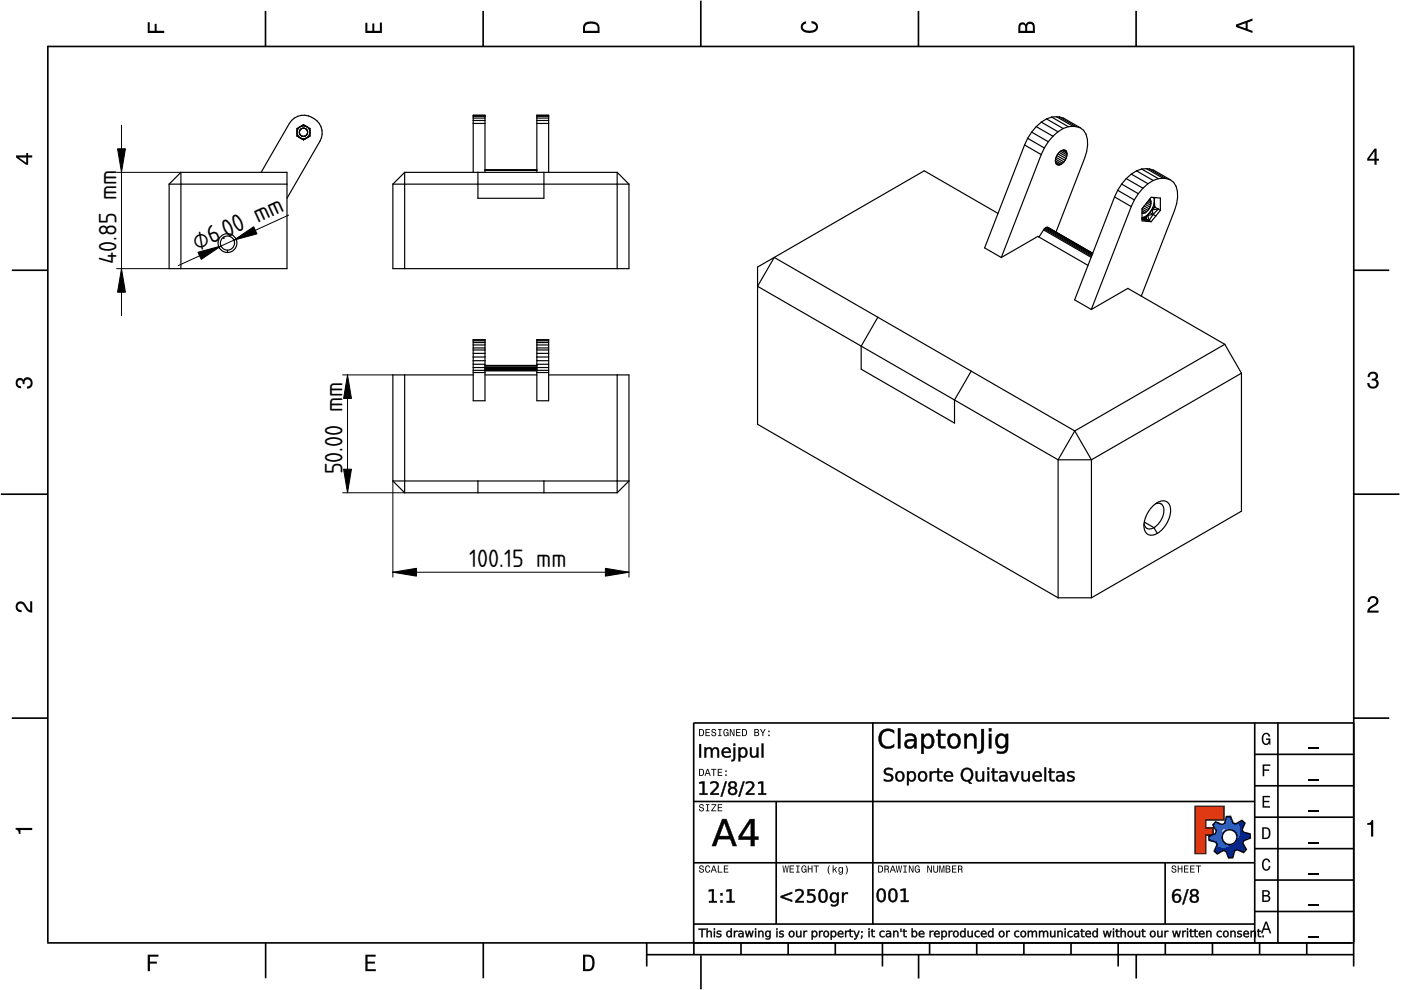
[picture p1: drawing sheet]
<svg xmlns="http://www.w3.org/2000/svg" width="297mm" height="210mm" viewBox="0 0 297 210" stroke-linecap="round" stroke-linejoin="round" font-family="sans-serif">
<defs><g id="words">
<g font-size="5">
<text x="41.8" y="53.2" transform="rotate(-25 41.8 53.2)">⌀6.00 mm</text>
<text x="24.7" y="56" transform="rotate(-90 24.7 56)">40.85 mm</text>
<text x="72.6" y="100.6" transform="rotate(-90 72.6 100.6)">50.00 mm</text>
<text x="99.5" y="120.2">100.15 mm</text>
</g>
</g></defs>
<g fill="none" stroke="#000" stroke-width=".35">
<path d="M10.1 9.7v190.1M10.1 9.9h277M56.3 2.3v7.5M102.4 2.3v7.5M148.6 .1v9.8M194.7 2.3v7.5M240.9 2.3v7.5M287 9.7v195.2M2.5 57.3h7.5M287.1 57.3h7.4M.2 104.8h10M287 104.8h9.7"/>
<path d="M2.5 152.3h7.5M147 153.3h140.1M147.1 153.3v49.1M185.1 153.2v42.8M266 159.9h21M266 153.3v46.7M270.9 153.3v46.7M287.1 152.3h7.4M147 169.9h119M164.6 169.9v26M266 179.9h21M266 173.3h21"/>
<path d="M266 166.6h21M10 199.9h277.1M56.3 199.9v7.5M102.5 199.9v7.5M137.1 199.9v5M147 195.9h119M147 182.9h119M157.1 199.9v2.5M167.1 199.9v2.5M177.1 199.9v2.5M187.1 199.9v5M197.1 199.9v2.5"/>
<path d="M207.1 199.9v2.5M217.1 199.9v2.5M227.1 199.9v2.5M237.1 199.9v5M247 182.9v13M247.1 199.9v2.5M257.1 199.9v2.5M266 193.3h21M266 186.6h21M267.1 199.9v2.5M277.1 199.9v2.5M137.1 202.4h150"/>
<path d="M148.6 202.6v7.2M194.8 202.4v5.1M240.9 202.4v5.1"/>
</g>
<g fill="#000">
<path d="M31.3 4.7h.4v1.8h1.1v-1.4h.4v1.4h1.6v.5h-3.5z" fill-rule="evenodd"/>
<path d="M77.5 4.8h.4v1.7h1v-1.5h.5v1.5h1.1v-1.7h.5v2.2h-3.5z" fill-rule="evenodd"/>
<path d="M124.1 4.9a2.19 2.19 0 0 0-.5 2.1h3.5v-1.2a1.42 1.42 0 0 0-1.7-1.3zM124.3 5.2a2.14 2.14 0 0 1 2.3 .3l.1 1h-2.7l.1-1z" fill-rule="evenodd"/>
<path d="M170.1 4.9l.8-.4v.5a.7 .7 0 0 0-.7 .5 .7 .7 0 0 0 .3 .8 1.69 1.69 0 0 0 2.5-.6 .9 .9 0 0 0-.9-.8v-.5a1.24 1.24 0 0 1 1.3 1.1 1.24 1.24 0 0 1-1 1.4 2.22 2.22 0 0 1-2.5-.7l-.1-.5z" fill-rule="evenodd"/>
<path d="M216.1 5l-.2 .8v1.2h3.5v-1.3a.98 .98 0 0 0-.7-1.1 .98 .98 0 0 0-1.2 .6 .84 .84 0 0 0-1.4-.2zM216.4 5.3a.54 .54 0 0 1 .7-.1 .54 .54 0 0 1 .3 .6v.7h-1.1zM217.9 5.2a.62 .62 0 0 1 .7-.1 .62 .62 0 0 1 .4 .6v.8h-1.2z" fill-rule="evenodd"/>
<path d="M262.1 5.2v.5l3.5 1.3v-.5l-1.1-.3v-1.4l1.1-.4v-.5zM262.6 5.5l1.5-.6v1.1z" fill-rule="evenodd"/>
<path d="M3.4 32.9v.5l2.1 1.5h.5v-1.5h.8v-.5h-.8v-.5h-.4v.5zM4 33.4h1.6v1.1z" fill-rule="evenodd"/>
<path d="M291.4 31.5l-1.5 2.1v.5h1.5v.8h.5v-.8h.5v-.4h-.5v-2.2zM291.4 32.1v1.6h-1.1z" fill-rule="evenodd"/>
<path d="M3.6 80.4a.86 .86 0 0 1 1.4 .1 1.06 1.06 0 0 1 1.2-.5 1.06 1.06 0 0 1 .7 1.2 1.1 1.1 0 0 1-1.2 1.2v-.4a.71 .71 0 0 0 .8-1 .71 .71 0 0 0-1.3-.1v.6h-.4a.61 .61 0 0 0-.3-.8 .61 .61 0 0 0-.8 .2 .61 .61 0 0 0 .2 .8l.6 .2v.4a1.15 1.15 0 0 1-1.2-.6 1.15 1.15 0 0 1 .3-1.3z" fill-rule="evenodd"/>
<path d="M290.3 79.1a1.08 1.08 0 0 1 1.3-.2 1.08 1.08 0 0 1 .5 1.3l-.4 .2a1.06 1.06 0 0 1 .6 1.3 1.06 1.06 0 0 1-1.2 .7 1.1 1.1 0 0 1-1.2-1.2h.4a.71 .71 0 0 0 1 .8 .71 .71 0 0 0 .1-1.3h-.6v-.4a.61 .61 0 0 0 .8-.3 .61 .61 0 0 0-.2-.8 .61 .61 0 0 0-.8 .2l-.2 .5h-.4z" fill-rule="evenodd"/>
<path d="M3.6 127.8a1.22 1.22 0 0 1 2 .7l.4 .6 .4 .3v-1.9h.4v2.4a1.8 1.8 0 0 1-1.7-1.4 .71 .71 0 0 0-.9-.5 .71 .71 0 0 0-.5 .8 .71 .71 0 0 0 .9 .6v.4a1.18 1.18 0 0 1-1.2-.6 1.18 1.18 0 0 1 .2-1.4z" fill-rule="evenodd"/>
<path d="M290.3 126.7a1.18 1.18 0 0 1 1.9 .3 1.18 1.18 0 0 1-1 1.7l-.5 .3-.3 .5h1.9v.4h-2.4a1.8 1.8 0 0 1 1.4-1.7 .71 .71 0 0 0 .5-.9 .71 .71 0 0 0-.9-.5 .71 .71 0 0 0-.5 .8h-.4z" fill-rule="evenodd"/>
<path d="M148.2 154.6v1.5h.5a.77 .77 0 0 0 .6-.8 .77 .77 0 0 0-.6-.7zM148.4 154.8a.58 .58 0 0 1 .7 .5 .58 .58 0 0 1-.7 .6zM149.6 154.6v1.5h.9v-.2h-.7v-.5h.6v-.2h-.6v-.4h.7v-.2zM151 154.7a.53 .53 0 0 0 0 .6 .53 .53 0 0 0 .6 .2 .32 .32 0 0 1-.3 .5 .32 .32 0 0 1-.3-.4h-.2a.5 .5 0 0 0 .7 .5 .5 .5 0 0 0 .1-.8l-.4-.1a.28 .28 0 0 1-.1-.4 .28 .28 0 0 1 .4-.1 .28 .28 0 0 1 .1 .3h.2a.51 .51 0 0 0-.3-.4 .51 .51 0 0 0-.5 .1zM152.3 154.6v.2h.2v1.1h-.2v.2h.7v-.2h-.3v-1.1h.3v-.2zM153.5 154.7a.81 .81 0 0 0 .5 1.4l.3-.2 .2 .2v-.8h-.6v.1h.4l-.2 .5a.6 .6 0 0 1-.5-.6 .6 .6 0 0 1 .4-.6l.2 .3h.2l-.1-.3a.53 .53 0 0 0-.8 0zM154.7 154.6v1.5h.2v-1.3l.6 1.3h.2v-1.5h-.2v1.2l-.5-1.2zM156.1 154.6v1.5h.9v-.2h-.7v-.5h.6v-.2h-.6v-.4h.7v-.2zM157.3 154.6v1.5h.5a.77 .77 0 0 0 .6-.8 .77 .77 0 0 0-.6-.7zM157.5 154.8a.58 .58 0 0 1 .7 .5 .58 .58 0 0 1-.7 .6zM159.9 154.6v1.5h.6a.42 .42 0 0 0 .5-.3 .42 .42 0 0 0-.3-.5l.2-.2-.1-.4zM160.1 154.8h.3a.23 .23 0 0 1 .3 .2 .23 .23 0 0 1-.3 .2h-.3zM160.1 155.4h.4a.26 .26 0 0 1 .3 .2 .26 .26 0 0 1-.3 .3h-.4zM161.1 154.6l.5 .9v.6h.2v-.6l.5-.9h-.2l-.4 .7-.3-.7zM162.9 155.8v.3h.3v-.3zM162.9 154.9v.3h.3v-.3z" fill-rule="evenodd"/>
<path d="M267.8 155.7a.85 .85 0 0 1 .9-.3 .85 .85 0 0 1 .6 .8h-.3l-.1-.3a.49 .49 0 0 0-.4-.3 .49 .49 0 0 0-.5 .3 1.2 1.2 0 0 0 .4 1.8 .66 .66 0 0 0 .6-.8h-.6v-.3h.9v1.3h-.1l-.1-.3-.3 .3a.85 .85 0 0 1-1.2-.7v-1.1z" fill-rule="evenodd"/>
<path d="M3.3 175.5h3.5v.5h-2.5v.8h-.3a.77 .77 0 0 0-.7-.9z" fill-rule="evenodd"/>
<path d="M148.4 170.6a.53 .53 0 0 0 0 .6 .53 .53 0 0 0 .6 .2 .32 .32 0 0 1-.3 .5 .32 .32 0 0 1-.3-.4h-.2a.5 .5 0 0 0 .7 .6 .5 .5 0 0 0 .1-.9l-.4-.1a.28 .28 0 0 1-.1-.4 .28 .28 0 0 1 .4-.1 .28 .28 0 0 1 .1 .4h.2a.51 .51 0 0 0-.3-.5 .51 .51 0 0 0-.5 .1zM149.7 170.5v.2h.2v1.1h-.2v.2h.7v-.2h-.3v-1.1h.3v-.2zM150.8 170.5v.2h.8l-.8 1.3h1.1v-.2h-.9l.9-1.3zM152.2 170.5v1.5h.9v-.2h-.7v-.5h.6v-.2h-.6v-.4h.7v-.2z" fill-rule="evenodd"/>
<path d="M148.2 163v1.5h.5a.77 .77 0 0 0 .6-.7 .77 .77 0 0 0-.6-.8zM148.4 163.2a.57 .57 0 0 1 .7 .6 .57 .57 0 0 1-.7 .5zM149.9 163l-.5 1.5h.2l.1-.4h.6l.2 .4h.2l-.6-1.5zM150 163.2l.3 .7h-.5zM150.8 163v.2h.4v1.3h.2v-1.3h.5v-.2zM152.2 163v1.5h.9v-.2h-.7v-.5h.6v-.2h-.6v-.4h.7v-.2zM153.8 164.2v.3h.3v-.3zM153.8 163.4v.3h.3v-.3z" fill-rule="evenodd"/>
<path d="M253.4 171h6.1v2.8h-3.9v1.7h1.6v1.5h-1.6v4h-2.2z" fill-rule="evenodd"/>
<path d="M257.7 174.3l-.5 .6 .7 1.3-.2 .6-1.4 .5v.9l1.5 .4 .3 .5-.7 1.4 .7 .5 1.3-.7 .6 .2 .5 1.4 .9-.1 .3-1.4 .6-.3 1.4 .6 .5-.6-.7-1.3 .2-.6 1.4-.5-.1-.9-1.4-.4-.3-.5 .6-1.4-.6-.6-1.3 .8-.6-.2-.5-1.4h-.9l-.4 1.5-.5 .2zM259.1 177.5a1.6 1.6 0 0 1 3.2 0 1.6 1.6 0 0 1-3.2 0z" fill-rule="evenodd"/>
<path d="M267.7 168.7h1.5v.3h-1.2v.8h1.1v.3h-1.1v.8h1.3v.3h-1.6z" fill-rule="evenodd"/>
<path d="M267.7 162.1h1.6v.3h-1.3v.7h1.1v.3h-1.1v1.2h-.3z" fill-rule="evenodd"/>
<path d="M267.6 175.4v2.5h.8a1.37 1.37 0 0 0 .7-2.2 1.56 1.56 0 0 0-1.5-.3zM267.9 175.7a.98 .98 0 0 1 1.2 .7 .98 .98 0 0 1-.7 1.2h-.5z" fill-rule="evenodd"/>
<path d="M289.9 174.5a.77 .77 0 0 0 .9-.6h.4v3.5h-.5v-2.5h-.8z" fill-rule="evenodd"/>
<path d="M148.4 183.6a.53 .53 0 0 0 0 .6 .53 .53 0 0 0 .6 .2 .32 .32 0 0 1-.3 .5 .32 .32 0 0 1-.3-.4h-.2a.5 .5 0 0 0 .7 .6 .5 .5 0 0 0 .1-.9l-.4-.1a.28 .28 0 0 1-.1-.4 .28 .28 0 0 1 .4-.1 .28 .28 0 0 1 .1 .4h.2a.51 .51 0 0 0-.3-.5 .51 .51 0 0 0-.5 .1zM149.6 183.7l-.1 .2a.67 .67 0 0 0 .1 .9 .67 .67 0 0 0 .8 .1l.2-.4h-.2l-.2 .3a.6 .6 0 0 1-.5-.5 .6 .6 0 0 1 .4-.6l.3 .3h.2l-.2-.4a.5 .5 0 0 0-.8 .1zM151.2 183.5l-.5 1.5h.2l.1-.4h.6l.2 .4h.2l-.6-1.5zM151.3 183.7l.3 .7h-.5zM152.2 183.5v1.5h1v-.2h-.8v-1.3zM153.5 183.5v1.5h.9v-.2h-.7v-.5h.6v-.2h-.6v-.4h.7v-.2z" fill-rule="evenodd"/>
<path d="M165.9 183.5l.3 1.5h.1l.3-1.3 .2 1.3h.2l.2-1.5h-.1l-.2 1.3-.2-1.3h-.2l-.2 1.3-.2-1.3zM167.4 183.5v1.5h1v-.2h-.8v-.5h.7v-.2h-.7v-.4h.7v-.2zM168.8 183.5v.2h.3v1.1h-.3v.2h.7v-.2h-.2v-1.1h.2v-.2zM170.1 183.7a.82 .82 0 0 0 .5 1.3l.3-.2 .1 .2v-.8h-.5v.2h.3l-.2 .4a.6 .6 0 0 1-.5-.5 .6 .6 0 0 1 .5-.6l.2 .3h.2l-.2-.4a.53 .53 0 0 0-.7 .1zM171.3 183.5v1.5h.2v-.7h.6v.7h.2v-1.5h-.2v.6h-.6v-.6zM172.5 183.5v.2h.5v1.3h.2v-1.3h.4v-.2zM175.8 183.5a1.35 1.35 0 0 0 .2 1.9 1.84 1.84 0 0 1 0-1.9zM176.5 183.5v1.5h.2v-.4l.2-.2 .4 .6h.2l-.4-.7 .4-.5h-.2l-.6 .6v-.9zM177.9 184a.59 .59 0 0 0-.2 .7 .59 .59 0 0 0 .7 .3l.1-.2a.31 .31 0 0 1-.1 .5 .31 .31 0 0 1-.4-.2h-.2a.47 .47 0 0 0 .5 .4 .47 .47 0 0 0 .4-.5v-1.2h-.2v.2l-.3-.2zM178 184.1l.1-.1a.42 .42 0 0 1 .4 .4 .42 .42 0 0 1-.4 .5l-.1-.3zM179.3 183.5a1.85 1.85 0 0 1 0 1.9 1.22 1.22 0 0 0 0-1.9z" fill-rule="evenodd"/>
<path d="M186.2 183.5v1.5h.5a.77 .77 0 0 0 .6-.7 .77 .77 0 0 0-.6-.8zM186.4 183.7a.58 .58 0 0 1 .6 .6 .58 .58 0 0 1-.6 .5zM187.5 183.5v1.5h.2v-.6a.45 .45 0 0 1 .5 .1 .45 .45 0 0 1 .1 .5h.2l-.2-.7a.42 .42 0 0 0 .1-.5 .42 .42 0 0 0-.4-.3zM187.7 183.7h.2a.26 .26 0 0 1 .4 .3 .26 .26 0 0 1-.4 .2h-.2zM189.2 183.5l-.6 1.5h.2l.2-.4h.6l.1 .4h.2l-.5-1.5zM189.3 183.7l.2 .7h-.4zM189.9 183.5l.3 1.5h.2l.2-1.3 .2 1.3h.2l.3-1.5h-.2l-.2 1.3-.2-1.3h-.2l-.2 1.3-.2-1.3zM191.5 183.5v.2h.3v1.1h-.3v.2h.8v-.2h-.3v-1.1h.3v-.2zM192.7 183.5v1.5h.2v-1.2l.5 1.2h.3v-1.5h-.2v1.2l-.6-1.2zM194.1 183.7a.81 .81 0 0 0 .5 1.3l.3-.2 .1 .2v-.8h-.5v.2h.3l-.2 .4a.6 .6 0 0 1-.5-.5 .6 .6 0 0 1 .5-.6l.2 .3h.2l-.2-.4a.53 .53 0 0 0-.7 .1zM196.6 183.5v1.5h.2v-1.2l.6 1.2h.2v-1.5h-.2v1.2l-.6-1.2zM197.9 183.5v.9a.52 .52 0 0 0 .5 .6 .52 .52 0 0 0 .5-.6v-.9h-.2v.9a.33 .33 0 0 1-.3 .5 .33 .33 0 0 1-.3-.5v-.9zM199.2 183.5v1.5h.1v-1.4l.3 1.4h.2l.3-1.4v1.4h.1v-1.5h-.2l-.3 1.3-.3-1.3zM200.5 183.5v1.5h.6a.42 .42 0 0 0 .4-.3 .42 .42 0 0 0-.2-.5l.2-.2-.1-.4zM200.7 183.7h.3a.23 .23 0 0 1 .3 .2 .23 .23 0 0 1-.3 .2h-.3zM200.7 184.3h.3a.26 .26 0 0 1 .3 .3 .26 .26 0 0 1-.3 .2h-.3zM201.8 183.5v1.5h1v-.2h-.8v-.5h.7v-.2h-.7v-.4h.8v-.2zM203.1 183.5v1.5h.2v-.6a.45 .45 0 0 1 .5 .1 .45 .45 0 0 1 .1 .5h.2l-.2-.7a.42 .42 0 0 0 .1-.5 .42 .42 0 0 0-.4-.3zM203.3 183.7h.3a.26 .26 0 0 1 .3 .3 .26 .26 0 0 1-.4 .2h-.2z" fill-rule="evenodd"/>
<path d="M248.5 183.6a.53 .53 0 0 0 0 .6 .53 .53 0 0 0 .6 .2 .32 .32 0 0 1-.2 .5 .32 .32 0 0 1-.3-.4h-.2a.5 .5 0 0 0 .6 .6 .5 .5 0 0 0 .2-.9l-.4-.1a.28 .28 0 0 1-.1-.4 .28 .28 0 0 1 .3-.1 .28 .28 0 0 1 .2 .4h.2a.51 .51 0 0 0-.3-.5 .51 .51 0 0 0-.6 .1zM249.7 183.5v1.5h.2v-.7h.6v.7h.2v-1.5h-.2v.6h-.6v-.6zM251 183.5v1.5h1v-.2h-.8v-.5h.7v-.2h-.7v-.4h.8v-.2zM252.3 183.5v1.5h1v-.2h-.8v-.5h.7v-.2h-.7v-.4h.8v-.2zM253.5 183.5v.2h.5v1.3h.2v-1.3h.5v-.2z" fill-rule="evenodd"/>
<path d="M268.3 195.4l-1 2.5h.4l.2-.7h1l.3 .7h.3l-.9-2.5zM268.4 195.8l.4 1.1h-.7z" fill-rule="evenodd"/>
<path d="M267.6 188.7v2.5h1a.7 .7 0 0 0 .7-.5 .7 .7 0 0 0-.4-.8 .61 .61 0 0 0 .3-.8 .61 .61 0 0 0-.7-.4zM267.9 189h.6a.38 .38 0 0 1 .4 .4 .38 .38 0 0 1-.5 .4h-.5zM267.9 190.1h.6a.44 .44 0 0 1 .5 .4 .44 .44 0 0 1-.5 .4h-.6z" fill-rule="evenodd"/>
<path d="M267.8 182.3a.85 .85 0 0 1 .9-.3 .85 .85 0 0 1 .6 .8h-.3l-.1-.2a.47 .47 0 0 0-.4-.3 .47 .47 0 0 0-.4 .3 1.21 1.21 0 0 0 .4 1.7 .64 .64 0 0 0 .5-.7h.4a.89 .89 0 0 1-.8 1 .89 .89 0 0 1-1-.7v-1.1z" fill-rule="evenodd"/>
<path d="M31.3 202.4h2.3v.4h-1.8v1.1h1.5v.4h-1.5v1.6h-.5z" fill-rule="evenodd"/>
<path d="M77.5 202.4h2.1v.4h-1.7v1.1h1.6v.4h-1.6v1.2h1.8v.4h-2.2z" fill-rule="evenodd"/>
<path d="M123.6 202.4v3.5h1.2a1.42 1.42 0 0 0 1.3-1.7 1.38 1.38 0 0 0-1.3-1.8zM124.1 202.8l1 .1a1.89 1.89 0 0 1 0 2.5l-1 .1z" fill-rule="evenodd"/>
</g>
<path d="M277.3 158.6h2.2M277.3 178.6h2.2M277.3 172h2.2M277.3 165.3h2.2M277.3 198.6h2.2M277.3 192h2.2M277.3 185.3h2.2" fill="none" stroke="#000" stroke-width=".25"/>
<g fill="#000">
<path d="M148.2 157.8h.4v2.8h-.4zM149.4 158.5h.3v.3a.72 .72 0 0 1 .7-.4 .72 .72 0 0 1 .6 .5 .75 .75 0 0 1 .9-.4 .75 .75 0 0 1 .5 .8v1.3h-.3v-1.3a.52 .52 0 0 0-.6-.6 .52 .52 0 0 0-.4 .7v1.2h-.4v-1.3a.52 .52 0 0 0-.5-.6 .52 .52 0 0 0-.5 .7v1.2h-.3zM153.3 158.7a.98 .98 0 0 1 1.2-.2 .98 .98 0 0 1 .5 1.1h-1.6a.9 .9 0 0 0 1.5 .6v.3a1.19 1.19 0 0 1-1.6-.2 1.19 1.19 0 0 1 0-1.6zM153.6 158.9l-.2 .5h1.2a.6 .6 0 0 0-.4-.6 .6 .6 0 0 0-.6 .1zM155.5 158.5h.4v2.4l-.3 .4-.5 .1v-.3h.2l.2-.2zM155.5 157.7h.4v.4h-.4zM156.6 158.5h.3v.3a.87 .87 0 0 1 1.1-.3 .87 .87 0 0 1 .5 1 .87 .87 0 0 1-.5 1.1 .87 .87 0 0 1-1.1-.3v1.1h-.3zM157.2 158.8a.8 .8 0 0 0-.3 1 .8 .8 0 0 0 .9 .5 .8 .8 0 0 0 .3-1 .8 .8 0 0 0-.9-.5zM159 158.5h.4v1.3a.55 .55 0 0 0 .5 .6 .55 .55 0 0 0 .5-.7v-1.2h.4v2.1h-.4v-.3a.77 .77 0 0 1-.9 .3 .77 .77 0 0 1-.5-.8zM161.5 157.7h.3v2.9h-.3z"/>
<path d="M148.2 157.7h.5v2.9h-.5zM148.2 157.8v2.8h.4v-2.8zM149.3 158.4h.5l-.1 .4a.69 .69 0 0 1 .7-.4 .69 .69 0 0 1 .6 .5 .77 .77 0 0 1 1-.5 .77 .77 0 0 1 .5 .9v1.3h-.4v-1.3a.48 .48 0 0 0-.6-.5 .48 .48 0 0 0-.4 .6v1.2h-.4v-1.3a.48 .48 0 0 0-.5-.5 .48 .48 0 0 0-.4 .6v1.2h-.5zM149.4 158.5v2.1h.3v-1.2a.56 .56 0 0 1 .5-.7 .56 .56 0 0 1 .6 .6l-.1 1.3h.4l-.1-1.2a.56 .56 0 0 1 .5-.7 .56 .56 0 0 1 .6 .6v1.3h.3v-1.3a.72 .72 0 0 0-.5-.8 .72 .72 0 0 0-.9 .5 .7 .7 0 0 0-.7-.5 .7 .7 0 0 0-.6 .5v-.5zM153.2 158.7a1 1 0 0 1 1.3-.2 1 1 0 0 1 .5 1.2l-1.6-.1a.88 .88 0 0 0 .6 .7 .88 .88 0 0 0 .9-.2v.4a1.23 1.23 0 0 1-1.6-.1 1.23 1.23 0 0 1-.1-1.7zM153.3 158.8a1.15 1.15 0 0 0 0 1.5 1.15 1.15 0 0 0 1.6 .2v-.3a.91 .91 0 0 1-1 .2 .91 .91 0 0 1-.6-.8h1.6a.93 .93 0 0 0-.5-1 .93 .93 0 0 0-1.1 .2zM153.6 158.9l-.2 .5h1.2a.6 .6 0 0 0-.4-.6 .6 .6 0 0 0-.6 .1zM153.5 158.9a.62 .62 0 0 1 .8-.2 .62 .62 0 0 1 .3 .7h-1.3zM155.5 158.4h.4v2.2a.65 .65 0 0 1-.2 .7 .65 .65 0 0 1-.7 .1v-.3l.3-.1 .2-.1zM155.5 158.5v2.4l-.1 .2h-.3v.3l.5-.1 .2-.4 .1-2.4zM155.5 157.6h.4v.5h-.4zM155.5 157.7v.4h.4v-.4zM156.5 158.4h.5l-.1 .4a.8 .8 0 0 1 .8-.4 .8 .8 0 0 1 .7 .5 1.08 1.08 0 0 1 0 1.3 1.08 1.08 0 0 1-1.2 .4l-.3-.3 .1 1.2h-.5zM156.6 158.5v2.9h.3v-1.3a.82 .82 0 0 0 1 .5 .82 .82 0 0 0 .5-1.1 .82 .82 0 0 0-.5-1 .82 .82 0 0 0-1 .5v-.5zM157.2 158.9a.76 .76 0 0 0-.3 .9 .76 .76 0 0 0 .9 .4 .76 .76 0 0 0 .3-.9 .76 .76 0 0 0-.9-.4zM157.2 158.8a.84 .84 0 0 1 1 .5 .84 .84 0 0 1-.5 1.1 .88 .88 0 0 1-.8-.6 .88 .88 0 0 1 .3-1zM159 158.4h.4v1.4a.5 .5 0 0 0 .5 .5 .5 .5 0 0 0 .5-.6v-1.3h.4v2.2h-.4v-.3a.79 .79 0 0 1-.9 .4 .79 .79 0 0 1-.5-.9zM159 158.5l.1 1.3a.74 .74 0 0 0 .5 .8 .74 .74 0 0 0 .9-.5l-.1 .5h.4v-2.1h-.4l.1 1.2a.59 .59 0 0 1-.6 .7 .59 .59 0 0 1-.6-.6l.1-1.3zM161.5 157.6h.4v3h-.4zM161.5 157.7v2.9h.3v-2.9z"/>
<path d="M186.8 155.1a2.25 2.25 0 0 1 2.8-.2v.6a1.57 1.57 0 0 0-2-.4 1.57 1.57 0 0 0-.7 1.9 1.52 1.52 0 0 0 1.1 1.3 1.52 1.52 0 0 0 1.6-.5v.5a2.09 2.09 0 0 1-2.6 0 2.09 2.09 0 0 1-.6-2.5zM190.4 154.4h.5v4.3h-.5zM192.4 157.4a.72 .72 0 0 0 .4 1 .72 .72 0 0 0 .9-.6l.1-.7-1.1 .1zM192 155.7h.2a1.45 1.45 0 0 1 2.1 1.2v1.8h-.5v-.5a1.05 1.05 0 0 1-1.7 .3 1.05 1.05 0 0 1 .4-1.7l1.3-.1a1.1 1.1 0 0 0-1.8-.5zM195.3 155.6h.5v.5a1.25 1.25 0 0 1 1.6-.4 1.25 1.25 0 0 1 .7 1.4 1.25 1.25 0 0 1-.7 1.5 1.25 1.25 0 0 1-1.6-.4v1.6h-.5zM196.2 156.1a1.32 1.32 0 0 0 .5 2.2 1.25 1.25 0 0 0 .8-1.2 1.25 1.25 0 0 0-.8-1.1zM198.9 154.7h.5v.9h1v.4h-1v2l.3 .2h.7v.5h-.5a.83 .83 0 0 1-1-1v-1.7h-.4v-.4h.4zM201.6 156.3a1.18 1.18 0 0 0-.2 1.3 1.18 1.18 0 0 0 1.1 .7 1.29 1.29 0 0 0 .6-1.3 1.29 1.29 0 0 0-.8-1zM201.2 156a1.46 1.46 0 0 1 1.9-.2 1.46 1.46 0 0 1 .5 1.7 1.43 1.43 0 0 1-1.7 1.2 1.43 1.43 0 0 1-1-1.9zM204.5 155.6h.5v.5a1.11 1.11 0 0 1 1.3-.5 1.11 1.11 0 0 1 .7 1.2v1.9h-.5v-1.9a.79 .79 0 0 0-.8-.8 .79 .79 0 0 0-.7 .9v1.8h-.5zM208.1 154.6h.5v3.8a1.15 1.15 0 0 1-1.4 1.4v-.5l.6-.1 .2-.5zM209.7 155.6h.5v3.1h-.5zM209.7 154.4h.5v.7h-.5zM211.7 156.3a1.15 1.15 0 0 0-.2 1.2 1.15 1.15 0 0 0 1.1 .7 1.32 1.32 0 0 0 0-2.2h-.5zM211.5 155.8a1.16 1.16 0 0 1 1.7 .3v-.5h.5v2.7a1.57 1.57 0 0 1-2.3 1.4v-.5a1.23 1.23 0 0 0 1.8-.5v-.6a1.24 1.24 0 0 1-1.5 .4 1.24 1.24 0 0 1-.7-1.4l.1-.6z"/>
<path d="M186.8 155.1a2.23 2.23 0 0 1 2.8-.2v.7a1.57 1.57 0 0 0-2.1-.3 1.57 1.57 0 0 0-.5 2 1.54 1.54 0 0 0 2.6 .4v.6a2.13 2.13 0 0 1-2.6 0 2.13 2.13 0 0 1-.6-2.6zM186.9 155.1a2.1 2.1 0 0 0-.5 2.4 2.1 2.1 0 0 0 2.1 1.2l1.1-.4v-.5a1.58 1.58 0 0 1-2 .3 1.58 1.58 0 0 1-.8-1.9 1.55 1.55 0 0 1 1.2-1.2 1.55 1.55 0 0 1 1.6 .5l-.1-.6a2.2 2.2 0 0 0-2.6 .2zM190.3 154.4h.6v4.3h-.6zM190.4 154.4v4.3h.5v-4.3zM192.4 157.4a.68 .68 0 0 0 .4 .9 .68 .68 0 0 0 .9-.5l.1-.7-1.1 .1zM192.3 157.3l.4-.2h1.1a.91 .91 0 0 1-.4 1.1 .91 .91 0 0 1-1.2-.3zM191.9 155.7l.2-.1a1.49 1.49 0 0 1 2.3 1.3v1.8h-.6v-.5a1.11 1.11 0 0 1-1.4 .6 1.11 1.11 0 0 1-.6-1.4 1.11 1.11 0 0 1 1.3-.7h.7a1.12 1.12 0 0 0-1.9-.4zM192 155.7v.5l.1-.1a1.09 1.09 0 0 1 1.8 .7h-.8a1.03 1.03 0 0 0-1.2 .6 1.03 1.03 0 0 0 .4 1.3 1.03 1.03 0 0 0 1.4-.4l.2-.3-.1 .7h.5v-1.8a1.45 1.45 0 0 0-2.3-1.1zM195.3 155.6h.6l-.1 .5a1.17 1.17 0 0 1 1.3-.6 1.17 1.17 0 0 1 .9 1 1.59 1.59 0 0 1-1.4 2.3l-.4-.2-.4-.4 .1 1.7h-.6zM195.3 155.6v4.2h.5v-1.8a1.2 1.2 0 0 0 1.5 .6 1.2 1.2 0 0 0 .7-1.5 1.21 1.21 0 0 0-.7-1.4 1.21 1.21 0 0 0-1.5 .5v-.6zM196.3 156.1a1.27 1.27 0 0 0 .4 2.2 1.2 1.2 0 0 0 .8-1.2 1.2 1.2 0 0 0-.8-1.1zM196.2 156.1a.94 .94 0 0 1 1.1 0 .94 .94 0 0 1 .3 1 .94 .94 0 0 1-.9 1.3 .94 .94 0 0 1-.9-1.3l.1-.6zM198.8 154.7h.6v.9h1.1v.4h-1.1l.1 2 .2 .2h.8v.5a1.15 1.15 0 0 1-1.7-1l.1-1.7h-.4v-.4h.4zM198.9 154.7v1l-.4-.1v.4h.4l.1 2a.73 .73 0 0 0 .9 .6l.5 .1v-.5l-.7 .1-.3-.2-.1-2.1h1.1v-.4l-1.1 .1 .1-1zM201.8 156.1a1.25 1.25 0 0 0 .5 2.2 1.19 1.19 0 0 0 .8-1.2 1.19 1.19 0 0 0-.8-1.1zM201.6 156.2a.93 .93 0 0 1 1.1-.2 .93 .93 0 0 1 .5 1.1 .95 .95 0 0 1-.9 1.3 .95 .95 0 0 1-1-1.3zM201.2 155.9a1.5 1.5 0 0 1 1.9-.2 1.5 1.5 0 0 1 .6 1.8 1.48 1.48 0 0 1-1.8 1.2 1.48 1.48 0 0 1-1.1-1.9zM201.3 156a1.59 1.59 0 0 0-.3 1.8 1.59 1.59 0 0 0 1.6 .9 1.64 1.64 0 0 0 1-1.6 1.64 1.64 0 0 0-1-1.5l-.9 .1zM204.4 155.6h.6v.5a1.12 1.12 0 0 1 1.3-.5 1.12 1.12 0 0 1 .8 1.2v1.9h-.6v-1.9a.74 .74 0 0 0-.8-.8 .74 .74 0 0 0-.7 .9v1.8h-.6zM204.5 155.6v3.1h.5l-.1-1.8a.83 .83 0 0 1 .8-1 .83 .83 0 0 1 .9 .9l-.1 1.9h.5v-1.9a1.07 1.07 0 0 0-.8-1.2 1.07 1.07 0 0 0-1.3 .6l.1-.6zM208 154.5h.6v3.9a1.16 1.16 0 0 1-1.4 1.4v-.5a.68 .68 0 0 0 .7-.2 .68 .68 0 0 0 .1-.7zM208.1 154.6v3.8a.7 .7 0 0 1-.1 .7 .7 .7 0 0 1-.8 .2v.4a1.11 1.11 0 0 0 1.4-1.3v-3.8zM209.6 155.6h.6v3.1h-.6zM209.7 155.6v3.1h.5v-3.1zM209.6 154.4h.6v.7h-.6zM209.7 154.4v.7h.5v-.7zM211.8 156.3a1.11 1.11 0 0 0-.2 1.2 1.11 1.11 0 0 0 1 .7 1.21 1.21 0 0 0 .6-1.2 1.21 1.21 0 0 0-.8-1zM211.7 156.2a.91 .91 0 0 1 1.1-.2 .91 .91 0 0 1 .5 1.1 .93 .93 0 0 1-.9 1.2 .93 .93 0 0 1-.9-1.2zM211.5 155.7a1.11 1.11 0 0 1 1.7 .4v-.5h.6v2.7a1.62 1.62 0 0 1-2.5 1.4v-.6a1.22 1.22 0 0 0 1.9-.4v-.6a1.18 1.18 0 0 1-1.2 .6 1.18 1.18 0 0 1-1-1v-1.3zM211.6 155.8a1.71 1.71 0 0 0 .4 2.8 1.07 1.07 0 0 0 1.3-.6 1.16 1.16 0 0 1-.5 1.3 1.16 1.16 0 0 1-1.4-.1v.5h.3a1.41 1.41 0 0 0 2-1.4v-2.7h-.5l.1 .6a1.11 1.11 0 0 0-1.7-.4z"/>
<path d="M148.3 165.8l1-.1v2.5h.7v.3h-1.7v-.3h.7v-2.2l-.7 .2zM150.6 165.8a1.07 1.07 0 0 1 1.1-.1 1.07 1.07 0 0 1 .7 .9l-.3 .5-1 1.1h1.3v.3h-1.8v-.3l.6-.6a1.22 1.22 0 0 0 .6-1.5 1.13 1.13 0 0 0-1.2 .1zM153.8 165.7h.3l-1 3.2h-.3zM154.7 167.8a.6 .6 0 0 0 1.2 0 .6 .6 0 0 0-1.2 0zM154.7 165.8a.89 .89 0 0 1 1-.1 .89 .89 0 0 1 .5 1l-.5 .3a.84 .84 0 0 1 .5 1.2 .84 .84 0 0 1-1.2 .3 .78 .78 0 0 1-.6-.7 .78 .78 0 0 1 .5-.8 .67 .67 0 0 1-.5-.5 .67 .67 0 0 1 .3-.7zM154.8 166.4a.51 .51 0 0 0 1 0 .51 .51 0 0 0-1 0zM157.5 165.7h.4l-1 3.2h-.3zM158.2 165.8a1.07 1.07 0 0 1 1.1-.1 1.07 1.07 0 0 1 .6 .9l-.3 .5-1 1.1h1.3v.3h-1.8v-.3l.6-.6a1.22 1.22 0 0 0 .7-1.5 1.13 1.13 0 0 0-1.2 .1zM160.7 165.8l1.1-.1v2.5h.6v.3h-1.6v-.3h.6v-2.2l-.7 .2z"/>
<path d="M148.2 165.8l1.2-.1-.1 2.5h.7v.4h-1.7v-.4h.7v-2.1l-.8 .1zM148.3 165.8v.4l.7-.2v2.2h-.7v.3h1.7v-.3h-.7v-2.5zM150.6 165.8a1.11 1.11 0 0 1 1.2-.1 1.11 1.11 0 0 1 .6 .9l-.3 .6-1 1h1.3v.4l-1.8-.1a2.08 2.08 0 0 1 1-1.4 .6 .6 0 0 0 .2-.9 .6 .6 0 0 0-.9-.1l-.3 .2zM150.6 165.8v.4a.78 .78 0 0 1 .9-.3 .78 .78 0 0 1 .5 .7l-1.4 1.6v.3h1.8v-.3h-1.4l1.1-1.1a.87 .87 0 0 0 0-1.2 .87 .87 0 0 0-1.2-.1zM153.7 165.7h.5l-1.1 3.2h-.4zM153.8 165.7l-1 3.2h.3l1-3.2zM154.8 167.8a.53 .53 0 0 0 1 0 .53 .53 0 0 0-1 0zM154.7 167.8a.62 .62 0 0 1 1.2 0 .62 .62 0 0 1-1.2 0zM154.6 165.8a.93 .93 0 0 1 1.2-.1 .93 .93 0 0 1 .4 1l-.5 .3a.82 .82 0 0 1 .6 1 .82 .82 0 0 1-1 .6 .85 .85 0 0 1-1-.6 .85 .85 0 0 1 .6-1 .67 .67 0 0 1-.5-.5 .67 .67 0 0 1 .2-.7zM154.7 165.9a.71 .71 0 0 0 .2 1.2 .8 .8 0 0 0-.4 1 .8 .8 0 0 0 1.1 .4 .79 .79 0 0 0 .6-.7 .79 .79 0 0 0-.5-.8 .71 .71 0 0 0 .4-1 .71 .71 0 0 0-1-.3zM154.8 166.4a.5 .5 0 0 0 1 0 .5 .5 0 0 0-1 0zM154.8 166.4a.54 .54 0 0 1 1 0 .54 .54 0 0 1-1 0zM157.5 165.7h.4l-1 3.2h-.4zM157.5 165.7l-.9 3.2h.3l1-3.2zM158.1 165.8a1.11 1.11 0 0 1 1.2-.1 1.11 1.11 0 0 1 .6 .9l-.3 .6-1 1h1.4v.4l-1.9-.1a2.08 2.08 0 0 1 1.1-1.4 .6 .6 0 0 0 .2-.9 .6 .6 0 0 0-.9-.1l-.4 .2zM158.2 165.8l-.1 .4a.78 .78 0 0 1 .9-.3 .78 .78 0 0 1 .6 .7l-1.5 1.6v.3h1.8v-.3h-1.4l1.1-1.1a.87 .87 0 0 0 .1-1.2 .87 .87 0 0 0-1.2-.1zM160.7 165.8l1.1-.1v2.5h.7v.4h-1.8v-.4h.7v-2.1l-.7 .1zM160.7 165.8v.4l.8-.2v2.2h-.7v.3h1.6v-.3h-.6v-2.5z"/>
<path d="M153.6 174.4l-1.1 2.9h2.1zM153.1 173.7h.9l2.2 5.7h-.8l-.5-1.5h-2.6l-.5 1.5h-.8zM159.2 174.3l-1.9 3.1h1.9zM159 173.7h1v3.7h.8v.6h-.8v1.4h-.8v-1.4h-2.6v-.7z"/>
<path d="M153.5 174.4l-1 2.9h2.1zM153.6 174.3l1.1 3h-2.2zM153.1 173.6h.9l2.2 5.8h-.9l-.4-1.5h-2.6l-.5 1.5h-.9zM153.1 173.7l-2.1 5.7h.8l.5-1.5h2.6l.5 1.5h.8l-2.2-5.7zM159.2 174.3l-1.9 3.1h1.9zM159.2 174.2v3.2h-2zM159 173.6h1v3.8l.8-.1v.8l-.8-.1v1.4h-.8v-1.4l-2.6 .1v-.8zM159 173.7l-2.4 3.6v.7h2.6v1.4h.8l-.1-1.4h.9v-.6h-.9l.1-3.7z"/>
<path d="M187.7 163l.4-.2h.7l.4 .1v.4a.8 .8 0 0 0-.8-.2 .8 .8 0 0 0-.6 .6l.2 .2a1.36 1.36 0 0 1 1.4 1 1.28 1.28 0 0 1-2 .6v-.4l.3 .2a.76 .76 0 0 0 .8 .1 .76 .76 0 0 0 .5-.7l-.2-.2a1.37 1.37 0 0 1-1.4-.9zM190.5 163.9a.79 .79 0 0 0-.3 1 .79 .79 0 0 0 .9 .4 .79 .79 0 0 0 .3-1 .79 .79 0 0 0-.9-.4zM189.7 164.6a1.07 1.07 0 0 1 2.1 0 1.07 1.07 0 0 1-2.1 0zM192.3 163.5h.4v.4a.87 .87 0 0 1 1-.3 .87 .87 0 0 1 .5 1 .87 .87 0 0 1-.5 1 .87 .87 0 0 1-1-.3v1.2h-.4zM192.9 163.9a.8 .8 0 0 0-.3 1 .8 .8 0 0 0 1 .4 .8 .8 0 0 0 .3-1 .8 .8 0 0 0-1-.4zM195.3 163.9a.79 .79 0 0 0-.3 1 .79 .79 0 0 0 .9 .4 .79 .79 0 0 0 .3-1 .79 .79 0 0 0-.9-.4zM194.5 164.6a1.1 1.1 0 0 1 2.2 0 1.1 1.1 0 0 1-2.2 0zM197.1 163.5h.4v.4l.4-.4h.5v.4a.62 .62 0 0 0-.7 0 .62 .62 0 0 0-.2 .6v1.2h-.4zM198.7 162.9h.4v.6h.7v.3h-.7v1.4l.2 .2h.5v.3l-.8-.1-.2-.2-.1-1.6h-.2v-.3h.2zM200.4 163.8a.98 .98 0 0 1 1.2-.2 .98 .98 0 0 1 .5 1.1h-1.6a.9 .9 0 0 0 1.5 .5v.4a1.19 1.19 0 0 1-1.6-.2 1.19 1.19 0 0 1 0-1.6zM200.7 164l-.2 .4h1.2a.6 .6 0 0 0-.3-.6 .6 .6 0 0 0-.7 .2zM204.4 163.4a1.11 1.11 0 0 0-.2 1.4 1.11 1.11 0 0 0 1.3 .5 1.24 1.24 0 0 0 .4-1.3 1.24 1.24 0 0 0-.9-.9zM204.1 163.2a1.38 1.38 0 0 1 1.8-.1 1.38 1.38 0 0 1 .3 1.7l-.2 .5-.4 .3 .5 .6h-.5l-.4-.5a1.46 1.46 0 0 1-1.5-.9 1.46 1.46 0 0 1 .4-1.6zM206.9 163.5h.3v1.3a.55 .55 0 0 0 .6 .6 .55 .55 0 0 0 .5-.7v-1.2h.3v2.2h-.3v-.4a.77 .77 0 0 1-.9 .4 .77 .77 0 0 1-.5-.9zM209.4 163.5h.3v2.2h-.3zM209.4 162.7h.3v.5h-.3zM210.4 162.9h.4v.6h.7v.3h-.7v1.4l.2 .2h.5v.3l-.8-.1-.2-.2-.1-1.6h-.2v-.3h.2zM212.3 164.7a.48 .48 0 0 0 .2 .7 .48 .48 0 0 0 .7-.3l.1-.5zM212 163.6a1.02 1.02 0 0 1 1.6 .9v1.2h-.3v-.4a.75 .75 0 0 1-1 .4 .75 .75 0 0 1-.4-.9 .75 .75 0 0 1 .9-.5h.5a.76 .76 0 0 0-1.3-.3zM214.1 163.5h.3l.7 1.8 .7-1.8h.3l-.8 2.2h-.4zM216.6 163.5h.3v1.3a.55 .55 0 0 0 .6 .6 .55 .55 0 0 0 .5-.7v-1.2h.3v2.2h-.3v-.4a.77 .77 0 0 1-.9 .4 .77 .77 0 0 1-.5-.9zM219.2 163.8a.98 .98 0 0 1 1.2-.2 .98 .98 0 0 1 .5 1.1h-1.6a.9 .9 0 0 0 1.5 .5v.4a1.19 1.19 0 0 1-1.6-.2 1.19 1.19 0 0 1 0-1.6zM219.5 164l-.2 .4h1.2a.6 .6 0 0 0-.3-.6 .6 .6 0 0 0-.7 .2zM221.4 162.7h.4v3h-.4zM222.5 162.9h.4v.6h.7v.3h-.7v1.4l.1 .2h.6v.3l-.8-.1-.2-.2-.1-1.6h-.2v-.3h.2zM224.4 164.7a.48 .48 0 0 0 .2 .7 .48 .48 0 0 0 .7-.3v-.5zM224.1 163.6a1.02 1.02 0 0 1 1.6 .9v1.2h-.4v-.4a.75 .75 0 0 1-.9 .4 .75 .75 0 0 1-.5-.9 .75 .75 0 0 1 .9-.5h.5a.76 .76 0 0 0-1.2-.3zM226.5 163.7l.3-.2 .8 .1h.1v.3a.83 .83 0 0 0-1.1 .2l.2 .3a.85 .85 0 0 1 1 .9 1.2 1.2 0 0 1-1.6 .3v-.4a.86 .86 0 0 0 1.3-.1l-.2-.3a.82 .82 0 0 1-.9-1z"/>
<path d="M187.6 163a1.74 1.74 0 0 1 1.7-.1l-.1 .4a.77 .77 0 0 0-.8-.2 .77 .77 0 0 0-.5 .6l.7 .4a.88 .88 0 0 1 .8 1 .88 .88 0 0 1-1.1 .7l-.9-.2v-.5a.97 .97 0 0 0 1.5-.2l-.1-.3-.4-.2a.85 .85 0 0 1-.9-.4 .85 .85 0 0 1 .1-1zM187.7 163a.73 .73 0 0 0-.2 .9 .73 .73 0 0 0 .7 .4v.1a.6 .6 0 0 1 .8 .5 .6 .6 0 0 1-.8 .5l-.8-.3v.4a1.5 1.5 0 0 0 1.9-.4 .91 .91 0 0 0-1-1.1 .5 .5 0 0 1-.6-.5 .5 .5 0 0 1 .7-.4l.8 .2v-.4h-.4h-.7zM190.5 163.9a.75 .75 0 0 0-.3 1 .75 .75 0 0 0 .9 .4 .75 .75 0 0 0 .3-.9 .75 .75 0 0 0-.9-.5zM190.3 164a.71 .71 0 0 1 .9-.1 .71 .71 0 0 1 .2 1 .66 .66 0 0 1-.8 .6 .66 .66 0 0 1-.5-.9zM189.7 164.6a1.11 1.11 0 0 1 2.2 0 1.11 1.11 0 0 1-2.2 0zM189.8 164.6a1.02 1.02 0 0 0 2 0 1.02 1.02 0 0 0-2 0zM192.3 163.5h.4v.4a.8 .8 0 0 1 .8-.5 .8 .8 0 0 1 .6 .6 1.08 1.08 0 0 1 0 1.3 1.08 1.08 0 0 1-1.2 .4l-.3-.3 .1 1.1h-.4zM192.3 163.5v3h.4l-.1-1.3a.82 .82 0 0 0 1.1 .4 .82 .82 0 0 0 .5-1 .82 .82 0 0 0-.5-1 .82 .82 0 0 0-1.1 .4l.1-.5zM193 163.9a.76 .76 0 0 0-.3 1 .76 .76 0 0 0 .8 .4 .76 .76 0 0 0 .3-.9 .76 .76 0 0 0-.8-.5zM192.9 163.9a.84 .84 0 0 1 1 .5 .84 .84 0 0 1-.5 1 .88 .88 0 0 1-.8-.6 .88 .88 0 0 1 .3-.9zM195.3 163.9a.75 .75 0 0 0-.3 1 .75 .75 0 0 0 .9 .4 .75 .75 0 0 0 .3-.9 .75 .75 0 0 0-.9-.5zM195.1 164a.71 .71 0 0 1 1-.1 .71 .71 0 0 1 .1 1 .66 .66 0 0 1-.7 .6 .66 .66 0 0 1-.5-.9zM194.5 164.6a1.11 1.11 0 0 1 2.2 0 1.11 1.11 0 0 1-2.2 0zM194.6 164.6a1.02 1.02 0 0 0 2 0 1.02 1.02 0 0 0-2 0zM197.1 163.5h.4v.4l.2-.3 .7-.1v.4a.57 .57 0 0 0-.7 .1 .57 .57 0 0 0-.2 .5v1.2h-.4zM197.1 163.5v2.2h.4l-.1-1.2a.62 .62 0 0 1 .3-.6 .62 .62 0 0 1 .7 0l-.1-.3a.78 .78 0 0 0-.9 .4l.1-.5zM198.7 162.9h.4v.6h.7v.4h-.7v1.3l.2 .1h.5v.4a.8 .8 0 0 1-1.1-.7v-1.2l-.3 .1v-.4h.3zM198.7 162.9l.1 .7-.3-.1v.3h.3v1.6l.2 .2 .8 .1v-.3l-.7-.1-.1-.3v-1.2h.8v-.3l-.8 .1 .1-.7zM200.4 163.8a1 1 0 0 1 1.2-.3 1 1 0 0 1 .5 1.2h-1.6a.88 .88 0 0 0 .6 .7 .88 .88 0 0 0 .9-.2v.4a1.23 1.23 0 0 1-1.6-.2 1.23 1.23 0 0 1 0-1.6zM200.4 163.8a1.15 1.15 0 0 0 0 1.6 1.15 1.15 0 0 0 1.6 .1v-.3a.91 .91 0 0 1-1 .3 .91 .91 0 0 1-.6-.9l1.6 .1a.93 .93 0 0 0-.4-1.1 .93 .93 0 0 0-1.2 .2zM200.7 164l-.2 .4h1.2a.6 .6 0 0 0-.3-.5 .6 .6 0 0 0-.7 .1zM200.6 163.9a.62 .62 0 0 1 .8-.1 .62 .62 0 0 1 .3 .7h-1.3zM204.4 163.4a1.07 1.07 0 0 0-.2 1.4 1.07 1.07 0 0 0 1.3 .4 1.2 1.2 0 0 0-.5-2.1zM204.3 163.4a.96 .96 0 0 1 1.2-.2 .96 .96 0 0 1 .5 1.1 .97 .97 0 0 1-1 1.2 .97 .97 0 0 1-.9-1.2zM204 163.2a1.42 1.42 0 0 1 1.9-.2 1.42 1.42 0 0 1 .4 1.9l-.3 .4-.4 .3 .6 .6h-.6l-.4-.5a1.32 1.32 0 0 1-1.5-1.8zM204.1 163.2a1.42 1.42 0 0 0-.3 1.6 1.42 1.42 0 0 0 1.4 .9l.4 .5h.5l-.6-.6a1.39 1.39 0 0 0 .7-2 1.39 1.39 0 0 0-2.1-.4zM206.8 163.5h.5v1.3a.5 .5 0 0 0 .5 .6 .5 .5 0 0 0 .5-.7v-1.2h.4v2.2h-.4v-.4a.79 .79 0 0 1-1 .4 .79 .79 0 0 1-.5-.9zM206.9 163.5v1.3a.74 .74 0 0 0 .6 .9 .74 .74 0 0 0 .8-.5v.5h.3v-2.2h-.3v1.2a.59 .59 0 0 1-.5 .8 .59 .59 0 0 1-.6-.7v-1.3zM209.3 163.5h.5v2.2h-.5zM209.4 163.5v2.2h.3v-2.2zM209.3 162.7h.5v.5h-.5zM209.4 162.7v.5h.3v-.5zM210.4 162.9h.4v.6h.7v.4h-.7v1.3l.2 .1h.5v.4a.8 .8 0 0 1-1.1-.7v-1.2l-.3 .1v-.4h.3zM210.4 162.9l.1 .7-.3-.1v.3h.3v1.6l.2 .2 .8 .1v-.3l-.7-.1-.1-.3v-1.2h.8v-.3l-.8 .1 .1-.7zM212.4 164.7a.44 .44 0 0 0 .1 .7 .44 .44 0 0 0 .6-.3l.2-.5zM212.2 164.7l1.1-.1a.61 .61 0 0 1-.4 .8 .61 .61 0 0 1-.8-.4zM211.9 163.6a1.18 1.18 0 0 1 1.7 .6v1.5h-.4l.1-.4a.77 .77 0 0 1-1 .4 .77 .77 0 0 1-.5-.9 .77 .77 0 0 1 1-.5h.5a.79 .79 0 0 0-1.4-.3zM212 163.6v.4a.7 .7 0 0 1 .8-.3 .7 .7 0 0 1 .5 .7h-.5a.71 .71 0 0 0-.9 .4 .71 .71 0 0 0 .4 .9 .71 .71 0 0 0 .9-.4l.1-.1v.5h.3v-1.2a.98 .98 0 0 0-.6-.9 .98 .98 0 0 0-1 .1zM214 163.5h.5l.6 1.8 .6-1.8h.5l-.8 2.2h-.6zM214.1 163.5l.8 2.2h.4l.8-2.2h-.3l-.7 2-.7-2zM216.5 163.5h.5v1.3a.5 .5 0 0 0 .5 .6 .5 .5 0 0 0 .5-.7v-1.2h.4v2.2h-.4v-.4a.79 .79 0 0 1-1 .4 .79 .79 0 0 1-.5-.9zM216.6 163.5v1.3a.74 .74 0 0 0 .6 .9 .74 .74 0 0 0 .8-.5v.5h.3v-2.2h-.3v1.2a.59 .59 0 0 1-.5 .8 .59 .59 0 0 1-.6-.7v-1.3zM219.2 163.8a1 1 0 0 1 1.2-.3 1 1 0 0 1 .5 1.2h-1.6a.88 .88 0 0 0 .6 .7 .88 .88 0 0 0 .9-.2v.4a1.23 1.23 0 0 1-1.6-.2 1.23 1.23 0 0 1 0-1.6zM219.2 163.8a1.15 1.15 0 0 0 0 1.6 1.15 1.15 0 0 0 1.6 .1v-.3a.91 .91 0 0 1-1 .3 .91 .91 0 0 1-.6-.9l1.6 .1a.93 .93 0 0 0-.4-1.1 .93 .93 0 0 0-1.2 .2zM219.5 164l-.2 .4h1.2a.6 .6 0 0 0-.3-.5 .6 .6 0 0 0-.7 .1zM219.5 163.9a.62 .62 0 0 1 .7-.1 .62 .62 0 0 1 .3 .7h-1.3zM221.4 162.7h.4v3h-.4zM221.4 162.7v3h.4v-3zM222.5 162.9h.4v.6h.7v.4h-.7v1.3l.2 .1h.5v.4a.8 .8 0 0 1-1.1-.7v-1.2l-.3 .1v-.4h.3zM222.5 162.9l.1 .7-.3-.1v.3h.3v1.6l.2 .2 .8 .1v-.3l-.7-.1-.1-.3v-1.2h.8v-.3l-.8 .1 .1-.7zM224.4 164.7a.44 .44 0 0 0 .2 .7 .44 .44 0 0 0 .6-.3l.1-.5zM224.3 164.7l1-.1a.61 .61 0 0 1-.3 .8 .61 .61 0 0 1-.8-.4zM224 163.6a1.18 1.18 0 0 1 1.7 .6v1.5h-.4v-.4a.77 .77 0 0 1-1 .4 .77 .77 0 0 1-.4-.9 .77 .77 0 0 1 .9-.5h.5a.79 .79 0 0 0-1.3-.3zM224.1 163.6v.4a.7 .7 0 0 1 .7-.3 .7 .7 0 0 1 .5 .7h-.5a.71 .71 0 0 0-.8 .4 .71 .71 0 0 0 .4 .9 .71 .71 0 0 0 .9-.4l.1-.1-.1 .5h.4l-.1-1.2a.98 .98 0 0 0-.5-.9 .98 .98 0 0 0-1 .1zM226.4 163.6l.4-.1h.8l.2 .1v.4a.89 .89 0 0 0-1.2 .1l.6 .4a.68 .68 0 0 1 .7 .7 .68 .68 0 0 1-.9 .6l-.8-.2v-.4a.95 .95 0 0 0 1.3-.1l-.1-.2-.5-.2a.61 .61 0 0 1-.7-.4 .61 .61 0 0 1 .2-.7zM226.5 163.7a.59 .59 0 0 0-.1 .7 .59 .59 0 0 0 .6 .3 .37 .37 0 0 1 .5 .3 .37 .37 0 0 1-.3 .4h-.6l-.4-.2 .1 .3a1.04 1.04 0 0 0 1.5-.4 .82 .82 0 0 0-.7-.6l-.5-.3a.68 .68 0 0 1 .5-.5 .68 .68 0 0 1 .7 .2l-.1-.3-.6-.1z"/>
<path d="M148.1 196.9h1.5v.2h-.6v1.6h-.3v-1.6h-.6zM149.8 196.8h.2v.8a.48 .48 0 0 1 .6-.2 .48 .48 0 0 1 .3 .5v.8h-.2v-.8a.34 .34 0 0 0-.4-.4 .34 .34 0 0 0-.3 .4v.8h-.2zM151.4 197.4h.2v1.3h-.2zM151.4 196.8h.2v.3h-.2zM152.1 197.4h.6h.2l-.1 .2a.33 .33 0 0 0-.4-.1 .33 .33 0 0 0-.2 .3 .54 .54 0 0 1 .6 .2 .54 .54 0 0 1 0 .6l-.7 .1-.2-.3a.39 .39 0 0 0 .5 .2 .39 .39 0 0 0 .3-.4 .53 .53 0 0 1-.6-.2 .53 .53 0 0 1 0-.6zM154.1 197.5l.4-.2 .4 .3v-.8h.3v1.9h-.3v-.2a.61 .61 0 0 1-.8 0 .61 .61 0 0 1-.1-.8zM154.3 197.7a.47 .47 0 0 0-.1 .6 .47 .47 0 0 0 .6 .1 .47 .47 0 0 0 .2-.6 .47 .47 0 0 0-.7-.1zM155.6 197.4h.2v.2l.6-.3v.3a.39 .39 0 0 0-.4 0 .39 .39 0 0 0-.2 .4v.7h-.2zM156.9 198.1l-.1 .1a.32 .32 0 0 0 .2 .4 .32 .32 0 0 0 .4-.3v-.3zM156.6 197.4a.64 .64 0 0 1 1.1 .5v.8h-.3v-.2a.47 .47 0 0 1-.6 .2 .47 .47 0 0 1-.2-.5 .47 .47 0 0 1 .5-.3h.3a.47 .47 0 0 0-.3-.4 .47 .47 0 0 0-.5 .1zM158 197.4h.2l.3 1 .2-1h.3l.3 1 .2-1h.3l-.4 1.3h-.2l-.3-1.1-.3 1.1h-.3zM160.1 197.4h.2v1.3h-.2zM160.1 196.8h.2v.3h-.2zM160.8 197.4h.2v.2a.48 .48 0 0 1 .6-.2 .48 .48 0 0 1 .3 .5v.8h-.3v-.8a.34 .34 0 0 0-.3-.4 .34 .34 0 0 0-.3 .4v.8h-.2zM162.5 197.6a.44 .44 0 0 0 0 .7 .44 .44 0 0 0 .6-.1v-.6l-.3-.1zM162.4 197.5l.3-.2 .5 .3v-.2h.2v1.1a.68 .68 0 0 1-1 .6v-.2a.5 .5 0 0 0 .5 .1 .5 .5 0 0 0 .3-.5 .6 .6 0 0 1-.9 0 .6 .6 0 0 1 0-.8zM164.6 197.4h.2v1.3h-.2zM164.6 196.8h.2v.3h-.2zM165.3 197.4h.6h.2l-.1 .2a.33 .33 0 0 0-.3-.1 .33 .33 0 0 0-.2 .3 .54 .54 0 0 1 .5 .2 .54 .54 0 0 1 .1 .6l-.8 .1-.1-.3a.39 .39 0 0 0 .4 .2 .39 .39 0 0 0 .3-.4 .53 .53 0 0 1-.5-.2 .53 .53 0 0 1-.1-.6zM167.6 197.7a.45 .45 0 0 0-.1 .7 .45 .45 0 0 0 .7-.2l-.1-.5-.3-.2zM167.2 198a.67 .67 0 0 1 1.3 0 .67 .67 0 0 1-1.3 0zM168.8 197.4h.2v.8a.34 .34 0 0 0 .4 .3 .34 .34 0 0 0 .3-.4v-.7h.2v1.3h-.2v-.2a.48 .48 0 0 1-.6 .2 .48 .48 0 0 1-.3-.5zM170.3 197.4h.3v.2l.5-.3v.3a.39 .39 0 0 0-.4 0 .39 .39 0 0 0-.1 .4v.7h-.3zM172.1 197.4h.2v.2a.61 .61 0 0 1 .9-.1 .61 .61 0 0 1 0 .9 .51 .51 0 0 1-.4 .3 .51 .51 0 0 1-.5-.2v.7h-.2zM172.4 197.7a.47 .47 0 0 0-.1 .6 .47 .47 0 0 0 .7 .1 .47 .47 0 0 0 .1-.6 .47 .47 0 0 0-.7-.1zM173.7 197.4h.2v.2l.5-.3v.3a.39 .39 0 0 0-.4 0 .39 .39 0 0 0-.1 .4v.7h-.2zM174.9 197.7a.45 .45 0 0 0-.1 .7 .45 .45 0 0 0 .7-.2l-.1-.5-.2-.2zM174.5 198a.67 .67 0 0 1 1.3 0 .67 .67 0 0 1-1.3 0zM176.1 197.4h.3v.2a.61 .61 0 0 1 .8-.1 .61 .61 0 0 1 .1 .9 .51 .51 0 0 1-.5 .3 .51 .51 0 0 1-.4-.2v.7h-.3zM176.5 197.7a.47 .47 0 0 0-.2 .6 .47 .47 0 0 0 .7 .1 .47 .47 0 0 0 .1-.6 .47 .47 0 0 0-.6-.1zM177.8 197.5a.61 .61 0 0 1 .7-.1 .61 .61 0 0 1 .3 .7h-1a.59 .59 0 0 0 1 .3v.2a.75 .75 0 0 1-1-.1 .75 .75 0 0 1 0-1zM177.9 197.6l-.1 .3h.8l-.2-.4zM179.2 197.4h.2v.2l.5-.3v.3a.39 .39 0 0 0-.4 0 .39 .39 0 0 0-.1 .4v.7h-.2zM180.2 197h.2v.4h.4v.1h-.4v.9l.4 .1v.2h-.4l-.2-.2v-1h-.2zM181 197.4h.2l.4 1 .4-1h.3l-.9 1.8h-.3v-.2h.3l.1-.3zM182.6 197.4h.3v.3h-.3zM182.6 198.4h.3v.2l-.2 .4h-.2zM184.2 197.4h.2v1.3h-.2zM184.2 196.8h.2v.3h-.2zM184.8 197h.2v.4h.5v.1h-.5l.1 .9 .4 .1v.2h-.4l-.3-.2v-1h-.1zM186.6 197.5a.5 .5 0 0 1 .9 .1 .51 .51 0 0 0-.7 .1 .51 .51 0 0 0 0 .7 .51 .51 0 0 0 .7 0 .5 .5 0 0 1-.9 .1l-.1-.5zM188.1 198.1l-.1 .1a.32 .32 0 0 0 .3 .4 .32 .32 0 0 0 .4-.3v-.3zM187.9 197.4a.64 .64 0 0 1 1 .5v.8h-.2v-.2a.47 .47 0 0 1-.6 .2 .47 .47 0 0 1-.3-.5 .47 .47 0 0 1 .6-.3h.3a.47 .47 0 0 0-.3-.4 .47 .47 0 0 0-.5 .1zM189.4 197.4h.2v.2a.48 .48 0 0 1 .6-.2 .48 .48 0 0 1 .3 .5v.8h-.2v-.8a.34 .34 0 0 0-.4-.4 .34 .34 0 0 0-.3 .4v.8h-.2zM190.9 196.9h.2v.7h-.2zM191.6 197h.2v.4h.4v.1h-.4v.9l.4 .1v.2h-.4l-.2-.2v-1h-.2zM193.6 197.7a.47 .47 0 0 0-.1 .6 .47 .47 0 0 0 .7 .1 .47 .47 0 0 0 .1-.6 .47 .47 0 0 0-.7-.1zM193.3 196.8h.2v.8a.61 .61 0 0 1 .9-.1 .61 .61 0 0 1 0 .9 .51 .51 0 0 1-.4 .3 .51 .51 0 0 1-.5-.2v.2h-.2zM194.9 197.5a.61 .61 0 0 1 .8-.1 .61 .61 0 0 1 .3 .7h-1a.59 .59 0 0 0 .9 .3v.2a.75 .75 0 0 1-1-.1 .75 .75 0 0 1 0-1zM195.1 197.6l-.1 .3h.8l-.3-.4zM197.1 197.4h.2v.2l.6-.3v.3a.39 .39 0 0 0-.4 0 .39 .39 0 0 0-.2 .4v.7h-.2zM198.2 197.5a.61 .61 0 0 1 .7-.1 .61 .61 0 0 1 .3 .7h-1a.59 .59 0 0 0 1 .3v.2a.75 .75 0 0 1-1-.1 .75 .75 0 0 1 0-1zM198.4 197.6l-.2 .3h.8l-.2-.4zM199.6 197.4h.2v.2a.61 .61 0 0 1 .9-.1 .61 .61 0 0 1 0 .9 .51 .51 0 0 1-.4 .3 .51 .51 0 0 1-.5-.2v.7h-.2zM199.9 197.7a.47 .47 0 0 0-.1 .6 .47 .47 0 0 0 .7 .1 .47 .47 0 0 0 .1-.6 .47 .47 0 0 0-.7-.1zM201.1 197.4h.3v.2l.5-.3v.3a.39 .39 0 0 0-.4 0 .39 .39 0 0 0-.1 .4v.7h-.3zM202.4 197.7a.45 .45 0 0 0-.1 .7 .45 .45 0 0 0 .7-.2l-.1-.5-.2-.2zM202 198a.67 .67 0 0 1 1.3 0 .67 .67 0 0 1-1.3 0zM203.7 197.5l.4-.2 .4 .3v-.8h.2v1.9h-.2v-.2a.61 .61 0 0 1-.9 0 .61 .61 0 0 1 0-.8zM203.9 197.7a.47 .47 0 0 0-.1 .6 .47 .47 0 0 0 .6 .1 .47 .47 0 0 0 .1-.6 .47 .47 0 0 0-.6-.1zM205.1 197.4h.3v.8a.34 .34 0 0 0 .3 .3 .34 .34 0 0 0 .3-.4v-.7h.3v1.3h-.3v-.2a.48 .48 0 0 1-.5 .2 .48 .48 0 0 1-.4-.5zM206.8 197.5a.5 .5 0 0 1 .9 .1 .51 .51 0 0 0-.7 .1 .51 .51 0 0 0 0 .7 .51 .51 0 0 0 .7 0 .5 .5 0 0 1-.9 .1l-.2-.5zM208.1 197.5a.61 .61 0 0 1 .8-.1 .61 .61 0 0 1 .3 .7h-1a.59 .59 0 0 0 .9 .3v.2a.75 .75 0 0 1-1-.1 .75 .75 0 0 1 0-1zM208.3 197.6l-.1 .3h.8l-.3-.4zM209.6 197.5l.4-.2 .4 .3v-.8h.2v1.9h-.2v-.2a.61 .61 0 0 1-.9 0 .61 .61 0 0 1 0-.8zM209.8 197.7a.47 .47 0 0 0-.1 .6 .47 .47 0 0 0 .6 .1 .47 .47 0 0 0 .1-.6 .47 .47 0 0 0-.6-.1zM212.1 197.7a.45 .45 0 0 0-.1 .7 .45 .45 0 0 0 .7-.2l-.1-.5-.2-.2zM211.7 198a.67 .67 0 0 1 1.3 0 .67 .67 0 0 1-1.3 0zM213.3 197.4h.2v.2l.6-.3v.3a.39 .39 0 0 0-.4 0 .39 .39 0 0 0-.2 .4v.7h-.2zM215.2 197.5a.5 .5 0 0 1 .9 .1 .51 .51 0 0 0-.7 .1 .51 .51 0 0 0 0 .7 .51 .51 0 0 0 .7 0 .5 .5 0 0 1-.9 .1l-.2-.5zM216.7 197.7a.45 .45 0 0 0-.1 .7 .45 .45 0 0 0 .7-.2l-.1-.5-.2-.2zM216.3 198a.67 .67 0 0 1 1.3 0 .67 .67 0 0 1-1.3 0zM217.9 197.4h.2v.2a.45 .45 0 0 1 .5-.3 .45 .45 0 0 1 .4 .3 .47 .47 0 0 1 .5-.2 .47 .47 0 0 1 .4 .5v.8h-.3v-.8a.33 .33 0 0 0-.3-.4 .33 .33 0 0 0-.3 .4v.8h-.2v-.8a.33 .33 0 0 0-.4-.4 .33 .33 0 0 0-.3 .4v.8h-.2zM220.3 197.4h.2v.2a.45 .45 0 0 1 .4-.3 .45 .45 0 0 1 .4 .3 .47 .47 0 0 1 .6-.2 .47 .47 0 0 1 .3 .5v.8h-.2v-.8a.33 .33 0 0 0-.3-.4 .33 .33 0 0 0-.3 .4v.8h-.3v-.8a.33 .33 0 0 0-.3-.4 .33 .33 0 0 0-.3 .4v.8h-.2zM222.6 197.4h.3v.8a.34 .34 0 0 0 .3 .3 .34 .34 0 0 0 .3-.4v-.7h.2v1.3h-.2v-.2a.48 .48 0 0 1-.6 .2 .48 .48 0 0 1-.3-.5zM224.2 197.4h.2v.2a.48 .48 0 0 1 .6-.2 .48 .48 0 0 1 .3 .5v.8h-.2v-.8a.34 .34 0 0 0-.4-.4 .34 .34 0 0 0-.3 .4v.8h-.2zM225.7 197.4h.3v1.3h-.3zM225.7 196.8h.3v.3h-.3zM226.5 197.5a.5 .5 0 0 1 .9 .1 .51 .51 0 0 0-.7 .1 .51 .51 0 0 0 0 .7 .51 .51 0 0 0 .7 0 .5 .5 0 0 1-.9 .1l-.2-.5zM228 198.1l-.1 .1a.32 .32 0 0 0 .3 .4 .32 .32 0 0 0 .3-.3l.1-.3zM227.8 197.4a.64 .64 0 0 1 1 .5v.8h-.2v-.2a.47 .47 0 0 1-.6 .2 .47 .47 0 0 1-.3-.5 .47 .47 0 0 1 .6-.3h.3a.47 .47 0 0 0-.4-.4 .47 .47 0 0 0-.4 .1zM229.2 197h.2v.4h.5v.1h-.5l.1 .9 .4 .1v.2h-.4l-.2-.2-.1-1h-.1zM230.3 197.5a.61 .61 0 0 1 .7-.1 .61 .61 0 0 1 .3 .7h-1a.59 .59 0 0 0 1 .3v.2a.75 .75 0 0 1-1-.1 .75 .75 0 0 1 0-1zM230.5 197.6l-.2 .3h.8l-.2-.4zM231.7 197.5l.4-.2 .5 .3v-.8h.2v1.9h-.2v-.2a.61 .61 0 0 1-.9 0 .61 .61 0 0 1 0-.8zM231.9 197.7a.47 .47 0 0 0-.1 .6 .47 .47 0 0 0 .7 .1 .47 .47 0 0 0 .1-.6 .47 .47 0 0 0-.7-.1zM233.9 197.4h.2l.3 1 .2-1h.3l.3 1 .2-1h.2l-.3 1.3h-.3l-.2-1.1-.3 1.1h-.3zM236 197.4h.2v1.3h-.2zM236 196.8h.2v.3h-.2zM236.6 197h.3v.4h.4v.1h-.4v.9l.4 .1v.2h-.4l-.2-.2-.1-1h-.1zM237.6 196.8h.2v.8a.48 .48 0 0 1 .6-.2 .48 .48 0 0 1 .3 .5v.8h-.2v-.8a.34 .34 0 0 0-.4-.4 .34 .34 0 0 0-.3 .4v.8h-.2zM239.4 197.7a.45 .45 0 0 0-.1 .7 .45 .45 0 0 0 .7-.2l-.1-.5-.2-.2zM239 198a.67 .67 0 0 1 1.3 0 .67 .67 0 0 1-1.3 0zM240.6 197.4h.2v.8a.34 .34 0 0 0 .4 .3 .34 .34 0 0 0 .3-.4v-.7h.2v1.3h-.2v-.2a.48 .48 0 0 1-.6 .2 .48 .48 0 0 1-.3-.5zM242.2 197h.2v.4h.4v.1h-.4v.9l.4 .1v.2h-.4l-.2-.2v-1h-.2zM244.1 197.7a.45 .45 0 0 0 0 .7 .45 .45 0 0 0 .7-.2l-.1-.5-.3-.2zM243.7 198a.7 .7 0 0 1 1.4 0 .7 .7 0 0 1-1.4 0zM245.4 197.4h.2v.8a.34 .34 0 0 0 .3 .3 .34 .34 0 0 0 .3-.4v-.7h.3v1.3h-.3v-.2a.48 .48 0 0 1-.5 .2 .48 .48 0 0 1-.3-.5zM246.9 197.4h.2v.2l.6-.3v.3a.39 .39 0 0 0-.4 0 .39 .39 0 0 0-.2 .4v.7h-.2zM248.6 197.4h.2l.3 1 .2-1h.3l.3 1 .2-1h.2l-.3 1.3h-.3l-.2-1.1-.3 1.1h-.3zM250.7 197.4h.2v.2l.5-.3v.3a.39 .39 0 0 0-.4 0 .39 .39 0 0 0-.1 .4v.7h-.2zM251.7 197.4h.2v1.3h-.2zM251.7 196.8h.2v.3h-.2zM252.3 197h.3v.4h.4v.1h-.4v.9l.4 .1v.2h-.4l-.2-.2-.1-1h-.1zM253.3 197h.2v.4h.5v.1h-.5v.9l.5 .1v.2h-.5l-.2-.2v-1h-.2zM254.3 197.5a.61 .61 0 0 1 .8-.1 .61 .61 0 0 1 .3 .7h-1a.59 .59 0 0 0 .9 .3v.2a.75 .75 0 0 1-1-.1 .75 .75 0 0 1 0-1zM254.5 197.6l-.1 .3h.8l-.2-.4zM255.7 197.4h.3v.2a.48 .48 0 0 1 .5-.2 .48 .48 0 0 1 .3 .5v.8h-.2v-.8a.34 .34 0 0 0-.3-.4 .34 .34 0 0 0-.3 .4v.8h-.3zM258.1 197.5a.5 .5 0 0 1 .9 .1 .51 .51 0 0 0-.7 .1 .51 .51 0 0 0 0 .7 .51 .51 0 0 0 .7 0 .5 .5 0 0 1-.9 .1l-.1-.5zM259.6 197.7a.45 .45 0 0 0 0 .7 .45 .45 0 0 0 .7-.2l-.1-.5-.3-.2zM259.2 198a.7 .7 0 0 1 1.4 0 .7 .7 0 0 1-1.4 0zM260.9 197.4h.2v.2a.48 .48 0 0 1 .6-.2 .48 .48 0 0 1 .3 .5v.8h-.2v-.8a.34 .34 0 0 0-.4-.4 .34 .34 0 0 0-.3 .4v.8h-.2zM262.5 197.4h.6h.2l-.1 .2a.33 .33 0 0 0-.4-.1 .33 .33 0 0 0-.2 .3 .54 .54 0 0 1 .5 .2 .54 .54 0 0 1 .1 .6l-.8 .1-.1-.3a.39 .39 0 0 0 .5 .2 .39 .39 0 0 0 .2-.4 .53 .53 0 0 1-.5-.2 .53 .53 0 0 1 0-.6zM263.8 197.5a.61 .61 0 0 1 .7-.1 .61 .61 0 0 1 .3 .7h-1a.59 .59 0 0 0 1 .3v.2a.75 .75 0 0 1-1-.1 .75 .75 0 0 1 0-1zM263.9 197.6l-.1 .3h.8l-.2-.4zM265.2 197.4h.2v.2a.48 .48 0 0 1 .6-.2 .48 .48 0 0 1 .3 .5v.8h-.2v-.8a.34 .34 0 0 0-.4-.4 .34 .34 0 0 0-.3 .4v.8h-.2zM266.7 197h.2v.4h.5v.1h-.5v.9l.5 .1v.2h-.5l-.2-.2v-1h-.2zM267.7 198.4h.2v.3h-.2z"/>
<path d="M148.1 196.9h1.5v.3l-.6-.1v1.6h-.3v-1.6l-.6 .1zM148.1 196.9v.2h.7l-.1 1.6h.3l-.1-1.6h.7v-.2zM149.8 196.8h.3l-.1 .8a.5 .5 0 0 1 .6-.3 .5 .5 0 0 1 .4 .6v.8h-.3v-.8a.3 .3 0 0 0-.4-.3 .3 .3 0 0 0-.2 .3v.8h-.3zM149.8 196.8v1.9h.2v-.8a.39 .39 0 0 1 .3-.4 .39 .39 0 0 1 .5 .4l-.1 .8h.2v-.8a.45 .45 0 0 0-.4-.5 .45 .45 0 0 0-.5 .3v-.9zM151.3 197.3h.3v1.4h-.3zM151.4 197.4v1.3h.2v-1.3zM151.3 196.8h.3v.4h-.3zM151.4 196.8v.3h.2v-.3zM152.1 197.4l.1-.1a.42 .42 0 0 1 .5 0 .42 .42 0 0 1 .2 .4l-.1-.1a.3 .3 0 0 0-.4-.1 .3 .3 0 0 0-.2 .3l.3 .1a.46 .46 0 0 1 .5 .6 .46 .46 0 0 1-.7 .3l-.4-.1v-.4l.2 .1a.31 .31 0 0 0 .3 .2 .31 .31 0 0 0 .2-.4l-.6-.2-.1-.3zM152.1 197.5a.35 .35 0 0 0-.1 .4 .35 .35 0 0 0 .4 .2l.3 .1a.4 .4 0 0 1-.3 .4 .4 .4 0 0 1-.5-.2l.1 .2a.52 .52 0 0 0 .6 .1 .52 .52 0 0 0 .2-.6l-.6-.2a.37 .37 0 0 1 .2-.5 .37 .37 0 0 1 .5 .2v-.2zM154.1 197.5a.48 .48 0 0 1 .8 .1v-.8h.3v1.9h-.3v-.2a.56 .56 0 0 1-.7 .2 .56 .56 0 0 1-.3-.7zM154.2 197.6a.59 .59 0 0 0-.1 .8 .59 .59 0 0 0 .8 .1l.1-.2-.1 .4h.3v-1.9h-.3l.1 .9-.4-.3zM154.3 197.7a.42 .42 0 0 0-.1 .6 .42 .42 0 0 0 .6 .1 .42 .42 0 0 0 .1-.6 .42 .42 0 0 0-.6-.1zM154.3 197.6a.48 .48 0 0 1 .7 .4 .48 .48 0 0 1-.7 .4l-.1-.4zM155.6 197.3h.3v.3l.1-.2 .4-.1v.3a.35 .35 0 0 0-.4 0 .35 .35 0 0 0-.1 .4v.7h-.3zM155.6 197.4v1.3h.2v-.7a.38 .38 0 0 1 .1-.5 .38 .38 0 0 1 .5 .1v-.3l-.3 .1-.3 .3v-.3zM156.9 198.1l-.1 .2a.32 .32 0 0 0 .4 .2 .32 .32 0 0 0 .2-.4zM156.8 198h.6a.38 .38 0 0 1-.2 .6 .38 .38 0 0 1-.5-.5zM156.6 197.4a.69 .69 0 0 1 1.1 .5v.8h-.3v-.2a.5 .5 0 0 1-.6 .3 .5 .5 0 0 1-.3-.7 .5 .5 0 0 1 .6-.3l.3 .1a.5 .5 0 0 0-.8-.2zM156.6 197.4v.2a.44 .44 0 0 1 .5-.1 .44 .44 0 0 1 .3 .4h-.3a.44 .44 0 0 0-.5 .4 .44 .44 0 0 0 .4 .5 .44 .44 0 0 0 .5-.5l-.1 .4h.3l-.1-.8a.6 .6 0 0 0-.3-.5 .6 .6 0 0 0-.7 .1zM157.9 197.3h.3l.3 1.1 .2-1.1h.3l.3 1.1 .2-1.1h.3l-.4 1.4h-.3l-.2-1.1-.3 1.1h-.3zM158 197.4l.3 1.3h.3l.3-1.3 .3 1.3h.2l.4-1.3h-.3l-.2 1.2-.3-1.2h-.3l-.2 1.2-.3-1.2zM160 197.3h.3v1.4h-.3zM160.1 197.4v1.3h.2v-1.3zM160 196.8h.3v.4h-.3zM160.1 196.8v.3h.2v-.3zM160.7 197.3h.3v.3a.5 .5 0 0 1 .6-.3 .5 .5 0 0 1 .3 .6v.8h-.3v-.8a.3 .3 0 0 0-.3-.3 .3 .3 0 0 0-.3 .3v.8h-.3zM160.8 197.4v1.3h.2l-.1-.8a.39 .39 0 0 1 .4-.4 .39 .39 0 0 1 .4 .4l-.1 .8h.3l-.1-.8a.45 .45 0 0 0-.3-.5 .45 .45 0 0 0-.6 .3l.1-.3zM162.6 197.7a.41 .41 0 0 0-.1 .6 .41 .41 0 0 0 .5 .1 .41 .41 0 0 0 .1-.6 .41 .41 0 0 0-.5-.1zM162.5 197.6a.47 .47 0 0 1 .7 .4 .47 .47 0 0 1-.7 .4l-.1-.4zM162.3 197.5a.49 .49 0 0 1 .9 .1l-.1-.3h.3v1.2a.72 .72 0 0 1-1.1 .6v-.3a.47 .47 0 0 0 .6 .1 .47 .47 0 0 0 .2-.4h.1a.56 .56 0 0 1-.7 .2 .56 .56 0 0 1-.3-.7zM162.4 197.5a.57 .57 0 0 0-.1 .9 .57 .57 0 0 0 .9-.1 .54 .54 0 0 1-.1 .7 .54 .54 0 0 1-.7-.1l.1 .2a.61 .61 0 0 0 .8-.6l.1-1.1h-.2v.3l-.3-.3zM164.6 197.3h.3v1.4h-.3zM164.6 197.4v1.3h.2v-1.3zM164.6 196.8h.3v.4h-.3zM164.6 196.8v.3h.2v-.3zM165.3 197.4l.2-.1a.42 .42 0 0 1 .5 0 .42 .42 0 0 1 .2 .4l-.2-.1a.3 .3 0 0 0-.3-.1 .3 .3 0 0 0-.2 .3l.3 .1a.46 .46 0 0 1 .4 .6 .46 .46 0 0 1-.7 .3l-.4-.1v-.4l.2 .1a.31 .31 0 0 0 .4 .2 .31 .31 0 0 0 .2-.4l-.6-.2-.1-.3zM165.4 197.5a.35 .35 0 0 0-.1 .4 .35 .35 0 0 0 .4 .2l.2 .1a.4 .4 0 0 1-.2 .4 .4 .4 0 0 1-.5-.2v.2a.52 .52 0 0 0 .6 .1 .52 .52 0 0 0 .3-.6l-.7-.2a.37 .37 0 0 1 .3-.5 .37 .37 0 0 1 .4 .2v-.2zM167.6 197.7a.42 .42 0 0 0-.1 .6 .42 .42 0 0 0 .6 .1 .42 .42 0 0 0 .1-.6 .42 .42 0 0 0-.6-.1zM167.5 197.6a.48 .48 0 0 1 .8 .4 .48 .48 0 0 1-.8 .4l-.1-.4zM167.1 198a.75 .75 0 0 1 1.5 0 .75 .75 0 0 1-1.5 0zM167.2 198a.65 .65 0 0 0 1.3 0 .65 .65 0 0 0-1.3 0zM168.7 197.3h.4v.9a.3 .3 0 0 0 .3 .3 .3 .3 0 0 0 .2-.4v-.8h.3v1.4h-.3l.1-.2a.5 .5 0 0 1-.6 .2 .5 .5 0 0 1-.4-.5zM168.8 197.4v.8a.46 .46 0 0 0 .4 .5 .46 .46 0 0 0 .5-.4v.4h.2v-1.3h-.2v.7a.39 .39 0 0 1-.3 .5 .39 .39 0 0 1-.4-.4v-.8zM170.3 197.3h.3v.3l.1-.2 .5-.1-.1 .3a.35 .35 0 0 0-.4 0 .35 .35 0 0 0-.1 .4v.7h-.3zM170.3 197.4v1.3h.3l-.1-.7a.38 .38 0 0 1 .2-.5 .38 .38 0 0 1 .4 .1v-.3l-.2 .1-.4 .3 .1-.3zM172.1 197.3h.3l-.1 .3a.56 .56 0 0 1 .7-.3 .56 .56 0 0 1 .3 .7 .59 .59 0 0 1-.3 .7 .59 .59 0 0 1-.7-.2l.1 .7h-.3zM172.1 197.4v1.8h.2v-.9a.54 .54 0 0 0 .7 .3 .54 .54 0 0 0 .2-.8 .49 .49 0 0 0-.4-.4 .49 .49 0 0 0-.5 .3v-.3zM172.5 197.7a.42 .42 0 0 0-.2 .6 .42 .42 0 0 0 .6 .1 .42 .42 0 0 0 .2-.6 .42 .42 0 0 0-.6-.1zM172.4 197.6a.48 .48 0 0 1 .7 .4 .48 .48 0 0 1-.7 .4l-.1-.4zM173.6 197.3h.3v.3l.1-.2 .5-.1-.1 .3a.35 .35 0 0 0-.4 0 .35 .35 0 0 0-.1 .4v.7h-.3zM173.7 197.4v1.3h.2l-.1-.7a.38 .38 0 0 1 .2-.5 .38 .38 0 0 1 .4 .1v-.3l-.2 .1-.4 .3 .1-.3zM174.9 197.7a.42 .42 0 0 0-.1 .6 .42 .42 0 0 0 .6 .1 .42 .42 0 0 0 .1-.6 .42 .42 0 0 0-.6-.1zM174.9 197.6a.48 .48 0 0 1 .7 .4 .48 .48 0 0 1-.7 .4l-.2-.4zM174.5 198a.71 .71 0 0 1 1.4 0 .71 .71 0 0 1-1.4 0zM174.5 198a.65 .65 0 0 0 1.3 0 .65 .65 0 0 0-1.3 0zM176.1 197.3h.3v.3a.56 .56 0 0 1 .7-.3 .56 .56 0 0 1 .3 .7 .59 .59 0 0 1-.4 .7 .59 .59 0 0 1-.7-.2l.1 .7h-.3zM176.1 197.4v1.8h.3l-.1-.9a.54 .54 0 0 0 .8 .3 .54 .54 0 0 0 .2-.8 .49 .49 0 0 0-.5-.4 .49 .49 0 0 0-.5 .3l.1-.3zM176.5 197.7a.42 .42 0 0 0-.1 .6 .42 .42 0 0 0 .6 .1 .42 .42 0 0 0 .1-.6 .42 .42 0 0 0-.6-.1zM176.4 197.6a.48 .48 0 0 1 .7 .4 .48 .48 0 0 1-.7 .4l-.1-.4zM177.7 197.5a.64 .64 0 0 1 .8-.1 .64 .64 0 0 1 .3 .7h-1a.61 .61 0 0 0 1 .2 .52 .52 0 0 1-.3 .5 .52 .52 0 0 1-.6-.1l-.3-.5zM177.8 197.6a.7 .7 0 0 0 0 .9 .7 .7 0 0 0 1 .1v-.2a.55 .55 0 0 1-.6 .2 .55 .55 0 0 1-.4-.6l1 .1a.57 .57 0 0 0-.3-.7 .57 .57 0 0 0-.7 .2zM178 197.7l-.2 .2h.8l-.2-.3zM177.9 197.6a.4 .4 0 0 1 .5-.1 .4 .4 0 0 1 .2 .5h-.8zM179.1 197.3h.3v.3l.1-.2 .5-.1-.1 .3a.35 .35 0 0 0-.3 0 .35 .35 0 0 0-.2 .4v.7h-.3zM179.2 197.4v1.3h.2l-.1-.7a.38 .38 0 0 1 .2-.5 .38 .38 0 0 1 .4 .1v-.3l-.2 .1-.4 .3 .1-.3zM180.1 196.9h.3v.5l.5-.1v.3l-.5-.1 .1 .9 .4 .1v.2h-.3a.41 .41 0 0 1-.5-.4l.1-.8-.2 .1v-.3l.2 .1zM180.2 197v.4h-.2v.1h.2v1l.6 .2v-.2h-.4l-.1-.2v-.8h.5v-.1h-.5l.1-.4zM180.9 197.3h.3l.4 1.1 .4-1.1h.3l-.6 1.5a.43 .43 0 0 1-.7 .4v-.2l.3-.1 .2-.2zM181 197.4l.6 1.3-.2 .3h-.3v.2l.5-.2 .7-1.6h-.3l-.4 1.1-.4-1.1zM182.6 197.4h.3v.4h-.3zM182.6 197.4v.3h.3v-.3zM182.6 198.3h.3l-.2 .7h-.2zM182.6 198.4v.6l.3-.4v-.2zM184.1 197.3h.3v1.4h-.3zM184.2 197.4v1.3h.2v-1.3zM184.1 196.8h.3v.4h-.3zM184.2 196.8v.3h.2v-.3zM184.8 196.9h.3l-.1 .5 .5-.1v.3l-.5-.1 .1 .9 .4 .1v.2h-.2a.41 .41 0 0 1-.5-.4v-.8l-.2 .1v-.3l.2 .1zM184.8 197l.1 .4h-.2v.1h.2v1l.6 .2v-.2h-.4l-.1-.2v-.8h.5v-.1h-.5v-.4zM186.6 197.5l.3-.2a.4 .4 0 0 1 .5 0 .4 .4 0 0 1 .2 .4 .48 .48 0 0 0-.7 0 .48 .48 0 0 0 0 .7 .48 .48 0 0 0 .7 0 .55 .55 0 0 1-.6 .4 .55 .55 0 0 1-.5-.4l-.1-.6zM186.7 197.6a.67 .67 0 0 0-.1 .8 .67 .67 0 0 0 .9 .2v-.2a.53 .53 0 0 1-.7 0 .53 .53 0 0 1 0-.7 .53 .53 0 0 1 .7-.1v-.2h-.3zM188.1 198.1v.2a.32 .32 0 0 0 .4 .2 .32 .32 0 0 0 .2-.4zM188.1 198h.6a.38 .38 0 0 1-.2 .6 .38 .38 0 0 1-.5-.5zM187.9 197.4a.69 .69 0 0 1 1.1 .5v.8h-.3v-.2a.5 .5 0 0 1-.6 .3 .5 .5 0 0 1-.3-.7 .5 .5 0 0 1 .6-.3l.3 .1a.5 .5 0 0 0-.8-.2zM187.9 197.4v.2a.44 .44 0 0 1 .5-.1 .44 .44 0 0 1 .3 .4h-.3a.44 .44 0 0 0-.5 .4 .44 .44 0 0 0 .4 .5 .44 .44 0 0 0 .5-.5l-.1 .4h.2v-.8a.6 .6 0 0 0-.4-.5 .6 .6 0 0 0-.6 .1zM189.3 197.3h.3v.3a.5 .5 0 0 1 .6-.3 .5 .5 0 0 1 .3 .6v.8h-.3v-.8a.3 .3 0 0 0-.3-.3 .3 .3 0 0 0-.3 .3v.8h-.3zM189.4 197.4v1.3h.2l-.1-.8a.39 .39 0 0 1 .4-.4 .39 .39 0 0 1 .4 .4v.8h.2l-.1-.8a.45 .45 0 0 0-.3-.5 .45 .45 0 0 0-.6 .3l.1-.3zM190.9 196.9h.3v.7h-.3zM190.9 196.9v.7h.2v-.7zM191.5 196.9h.3v.5l.5-.1v.3l-.5-.1 .1 .9 .4 .1v.2h-.3a.41 .41 0 0 1-.5-.4l.1-.8-.2 .1v-.3l.2 .1zM191.6 197v.4h-.2v.1h.2v1l.6 .2v-.2h-.4v-.2v-.8h.4v-.1h-.4v-.4zM193.7 197.7a.42 .42 0 0 0-.2 .6 .42 .42 0 0 0 .6 .1 .42 .42 0 0 0 .1-.6 .42 .42 0 0 0-.5-.1zM193.6 197.6a.48 .48 0 0 1 .7 .4 .48 .48 0 0 1-.7 .4l-.1-.4zM193.3 196.8h.3l-.1 .8a.56 .56 0 0 1 .7-.3 .56 .56 0 0 1 .3 .7 .59 .59 0 0 1-.3 .7 .59 .59 0 0 1-.7-.2l.1 .2h-.3zM193.3 196.8v1.9h.2v-.4a.54 .54 0 0 0 .7 .3 .54 .54 0 0 0 .2-.8 .49 .49 0 0 0-.4-.4 .49 .49 0 0 0-.5 .3v-.9zM194.9 197.5a.64 .64 0 0 1 .8-.1 .64 .64 0 0 1 .3 .7h-1a.61 .61 0 0 0 1 .2 .52 .52 0 0 1-.4 .5 .52 .52 0 0 1-.5-.1l-.4-.5zM195 197.6a.7 .7 0 0 0 0 .9 .7 .7 0 0 0 .9 .1v-.2a.55 .55 0 0 1-.6 .2 .55 .55 0 0 1-.3-.6l.9 .1a.57 .57 0 0 0-.2-.7 .57 .57 0 0 0-.7 .2zM195.1 197.7l-.1 .2h.8l-.3-.3zM195.1 197.6a.4 .4 0 0 1 .5-.1 .4 .4 0 0 1 .2 .5h-.9zM197.1 197.3h.3v.3l.1-.2 .4-.1v.3a.35 .35 0 0 0-.4 0 .35 .35 0 0 0-.1 .4v.7h-.3zM197.1 197.4v1.3h.2v-.7a.38 .38 0 0 1 .1-.5 .38 .38 0 0 1 .5 .1v-.3l-.3 .1-.3 .3v-.3zM198.2 197.5a.64 .64 0 0 1 .8-.1 .64 .64 0 0 1 .2 .7h-1a.61 .61 0 0 0 1 .2 .52 .52 0 0 1-.3 .5 .52 .52 0 0 1-.6-.1l-.3-.5zM198.2 197.6a.7 .7 0 0 0 0 .9 .7 .7 0 0 0 1 .1v-.2a.55 .55 0 0 1-.6 .2 .55 .55 0 0 1-.4-.6l1 .1a.57 .57 0 0 0-.3-.7 .57 .57 0 0 0-.7 .2zM198.4 197.7l-.2 .2h.8l-.2-.3zM198.3 197.6a.4 .4 0 0 1 .5-.1 .4 .4 0 0 1 .2 .5h-.8zM199.6 197.3h.3l-.1 .3a.56 .56 0 0 1 .7-.3 .56 .56 0 0 1 .3 .7 .59 .59 0 0 1-.3 .7 .59 .59 0 0 1-.7-.2l.1 .7h-.3zM199.6 197.4v1.8h.2v-.9a.54 .54 0 0 0 .7 .3 .54 .54 0 0 0 .2-.8 .49 .49 0 0 0-.4-.4 .49 .49 0 0 0-.5 .3v-.3zM200 197.7a.42 .42 0 0 0-.2 .6 .42 .42 0 0 0 .6 .1 .42 .42 0 0 0 .1-.6 .42 .42 0 0 0-.5-.1zM199.9 197.6a.48 .48 0 0 1 .7 .4 .48 .48 0 0 1-.7 .4l-.1-.4zM201.1 197.3h.3v.3l.1-.2 .5-.1-.1 .3a.35 .35 0 0 0-.4 0 .35 .35 0 0 0-.1 .4v.7h-.3zM201.1 197.4v1.3h.3l-.1-.7a.38 .38 0 0 1 .1-.5 .38 .38 0 0 1 .5 .1v-.3l-.2 .1-.4 .3 .1-.3zM202.4 197.7a.42 .42 0 0 0-.1 .6 .42 .42 0 0 0 .6 .1 .42 .42 0 0 0 .1-.6 .42 .42 0 0 0-.6-.1zM202.3 197.6a.48 .48 0 0 1 .8 .4 .48 .48 0 0 1-.8 .4l-.1-.4zM201.9 198a.75 .75 0 0 1 1.5 0 .75 .75 0 0 1-1.5 0zM202 198a.65 .65 0 0 0 1.3 0 .65 .65 0 0 0-1.3 0zM203.6 197.5a.48 .48 0 0 1 .9 .1v-.8h.3v1.9h-.3v-.2a.56 .56 0 0 1-.7 .2 .56 .56 0 0 1-.3-.7zM203.7 197.6a.59 .59 0 0 0-.1 .8 .59 .59 0 0 0 .9 .1v-.2v.4h.2v-1.9h-.2v.9l-.3-.3zM203.9 197.7a.42 .42 0 0 0-.1 .6 .42 .42 0 0 0 .6 .1 .42 .42 0 0 0 .1-.6 .42 .42 0 0 0-.6-.1zM203.8 197.6a.48 .48 0 0 1 .7 .4 .48 .48 0 0 1-.7 .4l-.1-.4zM205.1 197.3h.3v.9a.3 .3 0 0 0 .3 .3 .3 .3 0 0 0 .3-.4v-.8h.3v1.4h-.3v-.2a.5 .5 0 0 1-.6 .2 .5 .5 0 0 1-.3-.5zM205.1 197.4l.1 .8a.46 .46 0 0 0 .4 .5 .46 .46 0 0 0 .5-.4l-.1 .4h.3v-1.3h-.3l.1 .7a.39 .39 0 0 1-.4 .5 .39 .39 0 0 1-.4-.4l.1-.8zM206.8 197.5l.3-.2a.4 .4 0 0 1 .4 0 .4 .4 0 0 1 .2 .4 .48 .48 0 0 0-.7 0 .48 .48 0 0 0 0 .7 .48 .48 0 0 0 .7 0 .55 .55 0 0 1-.5 .4 .55 .55 0 0 1-.5-.4l-.1-.6zM206.8 197.6a.67 .67 0 0 0 0 .8 .67 .67 0 0 0 .8 .2l.1-.2a.53 .53 0 0 1-.8 0 .53 .53 0 0 1 0-.7 .53 .53 0 0 1 .8-.1v-.2h-.3zM208.1 197.5a.64 .64 0 0 1 .8-.1 .64 .64 0 0 1 .3 .7h-1a.61 .61 0 0 0 1 .2 .52 .52 0 0 1-.4 .5 .52 .52 0 0 1-.6-.1l-.3-.5zM208.2 197.6a.7 .7 0 0 0 0 .9 .7 .7 0 0 0 .9 .1v-.2a.55 .55 0 0 1-.6 .2 .55 .55 0 0 1-.3-.6l.9 .1a.57 .57 0 0 0-.2-.7 .57 .57 0 0 0-.7 .2zM208.3 197.7l-.1 .2h.8l-.3-.3zM208.3 197.6a.4 .4 0 0 1 .5-.1 .4 .4 0 0 1 .2 .5h-.9zM209.6 197.5a.48 .48 0 0 1 .8 .1v-.8h.3v1.9h-.3v-.2a.56 .56 0 0 1-.7 .2 .56 .56 0 0 1-.3-.7zM209.6 197.6a.59 .59 0 0 0-.1 .8 .59 .59 0 0 0 .9 .1l.1-.2-.1 .4h.2v-1.9h-.2l.1 .9-.4-.3zM209.8 197.7a.42 .42 0 0 0-.1 .6 .42 .42 0 0 0 .6 .1 .42 .42 0 0 0 .1-.6 .42 .42 0 0 0-.6-.1zM209.7 197.6a.48 .48 0 0 1 .8 .4 .48 .48 0 0 1-.8 .4l-.1-.4zM212.1 197.7a.42 .42 0 0 0-.1 .6 .42 .42 0 0 0 .6 .1 .42 .42 0 0 0 .1-.6 .42 .42 0 0 0-.6-.1zM212.1 197.6a.48 .48 0 0 1 .7 .4 .48 .48 0 0 1-.8 .4l-.1-.4zM211.6 198a.75 .75 0 0 1 1.5 0 .75 .75 0 0 1-1.5 0zM211.7 198a.65 .65 0 0 0 1.3 0 .65 .65 0 0 0-1.3 0zM213.3 197.3h.3v.3l.1-.2 .4-.1v.3a.35 .35 0 0 0-.4 0 .35 .35 0 0 0-.1 .4v.7h-.3zM213.3 197.4v1.3h.2v-.7a.38 .38 0 0 1 .1-.5 .38 .38 0 0 1 .5 .1v-.3l-.2 .1-.4 .3v-.3zM215.2 197.5l.3-.2a.4 .4 0 0 1 .4 0 .4 .4 0 0 1 .2 .4 .48 .48 0 0 0-.7 0 .48 .48 0 0 0 0 .7 .48 .48 0 0 0 .7 0 .55 .55 0 0 1-.5 .4 .55 .55 0 0 1-.6-.4v-.6zM215.2 197.6a.67 .67 0 0 0 0 .8 .67 .67 0 0 0 .8 .2l.1-.2a.53 .53 0 0 1-.8 0 .53 .53 0 0 1 0-.7 .53 .53 0 0 1 .8-.1v-.2h-.3zM216.7 197.7a.42 .42 0 0 0-.1 .6 .42 .42 0 0 0 .6 .1 .42 .42 0 0 0 .1-.6 .42 .42 0 0 0-.6-.1zM216.6 197.6a.48 .48 0 0 1 .8 .4 .48 .48 0 0 1-.8 .4l-.1-.4zM216.2 198a.75 .75 0 0 1 1.5 0 .75 .75 0 0 1-1.5 0zM216.3 198a.65 .65 0 0 0 1.3 0 .65 .65 0 0 0-1.3 0zM217.9 197.3h.3l-.1 .3a.43 .43 0 0 1 .5-.3 .43 .43 0 0 1 .4 .3 .49 .49 0 0 1 .6-.3 .49 .49 0 0 1 .3 .6v.8h-.3v-.8a.29 .29 0 0 0-.3-.3 .29 .29 0 0 0-.3 .3v.8h-.3v-.8a.29 .29 0 0 0-.3-.3 .29 .29 0 0 0-.2 .3v.8h-.3zM217.9 197.4v1.3h.2v-.8a.37 .37 0 0 1 .3-.4 .37 .37 0 0 1 .4 .4v.8h.2v-.8a.37 .37 0 0 1 .3-.4 .37 .37 0 0 1 .4 .4l-.1 .8h.3l-.1-.8a.44 .44 0 0 0-.3-.5 .44 .44 0 0 0-.6 .3 .44 .44 0 0 0-.4-.3 .44 .44 0 0 0-.4 .3v-.3zM220.2 197.3h.3v.3a.43 .43 0 0 1 .4-.3 .43 .43 0 0 1 .4 .3 .49 .49 0 0 1 .6-.3 .49 .49 0 0 1 .4 .6v.8h-.3v-.8a.29 .29 0 0 0-.3-.3 .29 .29 0 0 0-.3 .3v.8h-.3v-.8a.29 .29 0 0 0-.3-.3 .29 .29 0 0 0-.3 .3v.8h-.3zM220.3 197.4v1.3h.2v-.8a.37 .37 0 0 1 .3-.4 .37 .37 0 0 1 .4 .4l-.1 .8h.3l-.1-.8a.37 .37 0 0 1 .4-.4 .37 .37 0 0 1 .3 .4v.8h.2v-.8a.44 .44 0 0 0-.4-.5 .44 .44 0 0 0-.5 .3 .44 .44 0 0 0-.4-.3 .44 .44 0 0 0-.4 .3v-.3zM222.6 197.3h.3v.9a.3 .3 0 0 0 .3 .3 .3 .3 0 0 0 .3-.4v-.8h.3v1.4h-.3v-.2a.5 .5 0 0 1-.6 .2 .5 .5 0 0 1-.3-.5zM222.6 197.4l.1 .8a.46 .46 0 0 0 .3 .5 .46 .46 0 0 0 .6-.4l-.1 .4h.2v-1.3h-.2l.1 .7a.39 .39 0 0 1-.4 .5 .39 .39 0 0 1-.4-.4l.1-.8zM224.1 197.3h.4l-.1 .3a.5 .5 0 0 1 .6-.3 .5 .5 0 0 1 .3 .6v.8h-.3v-.8a.3 .3 0 0 0-.3-.3 .3 .3 0 0 0-.2 .3v.8h-.4zM224.2 197.4v1.3h.2v-.8a.39 .39 0 0 1 .3-.4 .39 .39 0 0 1 .4 .4v.8h.2v-.8a.45 .45 0 0 0-.4-.5 .45 .45 0 0 0-.5 .3v-.3zM225.7 197.3h.3v1.4h-.3zM225.7 197.4v1.3h.3v-1.3zM225.7 196.8h.3v.4h-.3zM225.7 196.8v.3h.3v-.3zM226.5 197.5l.3-.2a.4 .4 0 0 1 .4 0 .4 .4 0 0 1 .2 .4 .48 .48 0 0 0-.7 0 .48 .48 0 0 0 0 .7 .48 .48 0 0 0 .7 0 .55 .55 0 0 1-.5 .4 .55 .55 0 0 1-.5-.4l-.1-.6zM226.5 197.6a.67 .67 0 0 0 0 .8 .67 .67 0 0 0 .8 .2l.1-.2a.53 .53 0 0 1-.8 0 .53 .53 0 0 1 0-.7 .53 .53 0 0 1 .8-.1v-.2h-.3zM228 198.1l-.1 .2a.32 .32 0 0 0 .4 .2 .32 .32 0 0 0 .2-.4zM228 198h.6a.38 .38 0 0 1-.3 .6 .38 .38 0 0 1-.4-.5zM227.7 197.4a.69 .69 0 0 1 1.1 .5v.8h-.3l.1-.2a.5 .5 0 0 1-.7 .3 .5 .5 0 0 1-.3-.7 .5 .5 0 0 1 .7-.3l.3 .1a.5 .5 0 0 0-.9-.2zM227.8 197.4v.2a.44 .44 0 0 1 .5-.1 .44 .44 0 0 1 .3 .4h-.3a.44 .44 0 0 0-.6 .4 .44 .44 0 0 0 .4 .5 .44 .44 0 0 0 .5-.5v.4h.2l-.1-.8a.6 .6 0 0 0-.3-.5 .6 .6 0 0 0-.6 .1zM229.2 196.9h.3l-.1 .5 .5-.1v.3l-.5-.1 .1 .9 .4 .1v.2h-.2a.41 .41 0 0 1-.5-.4v-.8l-.2 .1v-.3l.2 .1zM229.2 197l.1 .4h-.2v.1h.2v1l.6 .2v-.2h-.4l-.1-.2v-.8h.5v-.1h-.5v-.4zM230.2 197.5a.64 .64 0 0 1 .8-.1 .64 .64 0 0 1 .3 .7h-1a.61 .61 0 0 0 1 .2 .52 .52 0 0 1-.3 .5 .52 .52 0 0 1-.6-.1l-.3-.5zM230.3 197.6a.7 .7 0 0 0 0 .9 .7 .7 0 0 0 1 .1v-.2a.55 .55 0 0 1-.6 .2 .55 .55 0 0 1-.4-.6l1 .1a.57 .57 0 0 0-.3-.7 .57 .57 0 0 0-.7 .2zM230.5 197.7l-.2 .2h.8l-.2-.3zM230.4 197.6a.4 .4 0 0 1 .5-.1 .4 .4 0 0 1 .2 .5h-.8zM231.7 197.5a.48 .48 0 0 1 .9 .1l-.1-.8h.3v1.9h-.3l.1-.2a.56 .56 0 0 1-.8 .2 .56 .56 0 0 1-.3-.7zM231.8 197.6a.59 .59 0 0 0-.1 .8 .59 .59 0 0 0 .8 .1l.1-.2v.4h.2v-1.9h-.2v.9l-.3-.3zM231.9 197.7a.42 .42 0 0 0-.1 .6 .42 .42 0 0 0 .6 .1 .42 .42 0 0 0 .1-.6 .42 .42 0 0 0-.6-.1zM231.9 197.6a.48 .48 0 0 1 .7 .4 .48 .48 0 0 1-.7 .4l-.1-.4zM233.8 197.3h.3l.3 1.1 .2-1.1h.3l.3 1.1 .2-1.1h.3l-.4 1.4h-.3l-.2-1.1-.3 1.1h-.3zM233.9 197.4l.3 1.3h.3l.3-1.3 .2 1.3h.3l.3-1.3h-.2l-.2 1.2-.3-1.2h-.3l-.2 1.2-.3-1.2zM235.9 197.3h.3v1.4h-.3zM236 197.4v1.3h.2v-1.3zM235.9 196.8h.3v.4h-.3zM236 196.8v.3h.2v-.3zM236.6 196.9h.3v.5l.5-.1v.3l-.5-.1v.9l.5 .1v.2h-.3a.41 .41 0 0 1-.5-.4v-.8l-.2 .1v-.3l.2 .1zM236.6 197l.1 .4h-.2v.1h.2v1l.6 .2v-.2h-.4l-.1-.2v-.8h.5v-.1h-.5l.1-.4zM237.6 196.8h.3l-.1 .8a.5 .5 0 0 1 .6-.3 .5 .5 0 0 1 .4 .6v.8h-.4v-.8a.3 .3 0 0 0-.3-.3 .3 .3 0 0 0-.2 .3v.8h-.3zM237.6 196.8v1.9h.2v-.8a.39 .39 0 0 1 .3-.4 .39 .39 0 0 1 .4 .4v.8h.2v-.8a.45 .45 0 0 0-.4-.5 .45 .45 0 0 0-.5 .3v-.9zM239.4 197.7a.42 .42 0 0 0-.1 .6 .42 .42 0 0 0 .6 .1 .42 .42 0 0 0 .1-.6 .42 .42 0 0 0-.6-.1zM239.3 197.6a.48 .48 0 0 1 .8 .4 .48 .48 0 0 1-.8 .4l-.1-.4zM238.9 198a.75 .75 0 0 1 1.5 0 .75 .75 0 0 1-1.5 0zM239 198a.65 .65 0 0 0 1.3 0 .65 .65 0 0 0-1.3 0zM240.6 197.3h.3v.9a.3 .3 0 0 0 .3 .3 .3 .3 0 0 0 .3-.4v-.8h.3v1.4h-.3v-.2a.5 .5 0 0 1-.6 .2 .5 .5 0 0 1-.3-.5zM240.6 197.4v.8a.46 .46 0 0 0 .4 .5 .46 .46 0 0 0 .5-.4v.4h.2v-1.3h-.2v.7a.39 .39 0 0 1-.3 .5 .39 .39 0 0 1-.4-.4v-.8zM242.1 196.9h.3v.5l.5-.1v.3l-.5-.1 .1 .9 .4 .1v.2h-.3a.41 .41 0 0 1-.5-.4l.1-.8-.2 .1v-.3l.2 .1zM242.2 197v.4h-.2v.1h.2v1l.6 .2v-.2h-.4l-.1-.2v-.8h.5v-.1h-.5l.1-.4zM244.2 197.7a.42 .42 0 0 0-.1 .6 .42 .42 0 0 0 .5 .1 .42 .42 0 0 0 .2-.6 .42 .42 0 0 0-.6-.1zM244.1 197.6a.48 .48 0 0 1 .7 .4 .48 .48 0 0 1-.7 .4l-.1-.4zM243.7 198a.71 .71 0 0 1 1.4 0 .71 .71 0 0 1-1.4 0zM243.8 198a.63 .63 0 0 0 1.2 0 .63 .63 0 0 0-1.2 0zM245.3 197.3h.3v.9a.3 .3 0 0 0 .3 .3 .3 .3 0 0 0 .3-.4v-.8h.3v1.4h-.3v-.2a.5 .5 0 0 1-.6 .2 .5 .5 0 0 1-.3-.5zM245.4 197.4v.8a.46 .46 0 0 0 .4 .5 .46 .46 0 0 0 .5-.4l-.1 .4h.3v-1.3h-.3l.1 .7a.39 .39 0 0 1-.4 .5 .39 .39 0 0 1-.4-.4l.1-.8zM246.9 197.3h.3v.3l.1-.2 .4-.1v.3a.35 .35 0 0 0-.4 0 .35 .35 0 0 0-.1 .4v.7h-.3zM246.9 197.4v1.3h.2v-.7a.38 .38 0 0 1 .1-.5 .38 .38 0 0 1 .5 .1v-.3l-.3 .1-.3 .3v-.3zM248.5 197.3h.3l.3 1.1 .2-1.1h.3l.3 1.1 .2-1.1h.3l-.4 1.4h-.3l-.2-1.1-.3 1.1h-.3zM248.6 197.4l.3 1.3h.3l.3-1.3 .2 1.3h.3l.3-1.3h-.2l-.2 1.2-.3-1.2h-.3l-.2 1.2-.3-1.2zM250.6 197.3h.3v.3l.1-.2 .5-.1-.1 .3a.35 .35 0 0 0-.3 0 .35 .35 0 0 0-.2 .4v.7h-.3zM250.7 197.4v1.3h.2l-.1-.7a.38 .38 0 0 1 .2-.5 .38 .38 0 0 1 .4 .1v-.3l-.2 .1-.4 .3 .1-.3zM251.6 197.3h.3v1.4h-.3zM251.7 197.4v1.3h.2v-1.3zM251.6 196.8h.3v.4h-.3zM251.7 196.8v.3h.2v-.3zM252.3 196.9h.3v.5l.5-.1v.3l-.5-.1v.9l.5 .1v.2h-.3a.41 .41 0 0 1-.5-.4v-.8l-.2 .1v-.3l.2 .1zM252.3 197l.1 .4h-.2v.1h.2v1l.6 .2v-.2h-.4l-.1-.2v-.8h.5v-.1h-.5l.1-.4zM253.2 196.9h.4l-.1 .5 .5-.1v.3l-.5-.1 .1 .9 .4 .1v.2h-.3a.41 .41 0 0 1-.5-.4l.1-.8-.2 .1v-.3l.2 .1zM253.3 197v.4h-.2v.1h.2l.1 1 .6 .2v-.2h-.5v-.2v-.8h.5v-.1h-.5v-.4zM254.3 197.5a.64 .64 0 0 1 .8-.1 .64 .64 0 0 1 .3 .7h-1a.61 .61 0 0 0 1 .2 .52 .52 0 0 1-.4 .5 .52 .52 0 0 1-.5-.1l-.4-.5zM254.4 197.6a.7 .7 0 0 0 0 .9 .7 .7 0 0 0 .9 .1v-.2a.55 .55 0 0 1-.6 .2 .55 .55 0 0 1-.3-.6l.9 .1a.57 .57 0 0 0-.2-.7 .57 .57 0 0 0-.7 .2zM254.5 197.7l-.1 .2h.8l-.3-.3zM254.5 197.6a.4 .4 0 0 1 .5-.1 .4 .4 0 0 1 .2 .5h-.9zM255.7 197.3h.3v.3a.5 .5 0 0 1 .6-.3 .5 .5 0 0 1 .3 .6v.8h-.3v-.8a.3 .3 0 0 0-.3-.3 .3 .3 0 0 0-.3 .3v.8h-.3zM255.7 197.4v1.3h.3l-.1-.8a.39 .39 0 0 1 .4-.4 .39 .39 0 0 1 .4 .4l-.1 .8h.2v-.8a.45 .45 0 0 0-.4-.5 .45 .45 0 0 0-.5 .3l.1-.3zM258.1 197.5l.3-.2a.4 .4 0 0 1 .5 0 .4 .4 0 0 1 .2 .4 .48 .48 0 0 0-.7 0 .48 .48 0 0 0 0 .7 .48 .48 0 0 0 .7 0 .55 .55 0 0 1-.6 .4 .55 .55 0 0 1-.5-.4l-.1-.6zM258.2 197.6a.67 .67 0 0 0-.1 .8 .67 .67 0 0 0 .9 .2v-.2a.53 .53 0 0 1-.7 0 .53 .53 0 0 1 0-.7 .53 .53 0 0 1 .7-.1v-.2h-.3zM259.7 197.7a.42 .42 0 0 0-.1 .6 .42 .42 0 0 0 .5 .1 .42 .42 0 0 0 .2-.6 .42 .42 0 0 0-.6-.1zM259.6 197.6a.48 .48 0 0 1 .7 .4 .48 .48 0 0 1-.7 .4l-.1-.4zM259.2 198a.71 .71 0 0 1 1.4 0 .71 .71 0 0 1-1.4 0zM259.3 198a.63 .63 0 0 0 1.2 0 .63 .63 0 0 0-1.2 0zM260.8 197.3h.3v.3a.5 .5 0 0 1 .6-.3 .5 .5 0 0 1 .3 .6v.8h-.3v-.8a.3 .3 0 0 0-.3-.3 .3 .3 0 0 0-.3 .3v.8h-.3zM260.9 197.4v1.3h.2l-.1-.8a.39 .39 0 0 1 .4-.4 .39 .39 0 0 1 .4 .4v.8h.2l-.1-.8a.45 .45 0 0 0-.3-.5 .45 .45 0 0 0-.6 .3l.1-.3zM262.4 197.4l.2-.1a.42 .42 0 0 1 .5 0 .42 .42 0 0 1 .2 .4l-.2-.1a.3 .3 0 0 0-.3-.1 .3 .3 0 0 0-.2 .3l.3 .1a.46 .46 0 0 1 .5 .6 .46 .46 0 0 1-.7 .3l-.4-.1v-.4l.2 .1a.31 .31 0 0 0 .3 .2 .31 .31 0 0 0 .2-.4l-.6-.2-.1-.3zM262.5 197.5a.35 .35 0 0 0-.1 .4 .35 .35 0 0 0 .4 .2l.3 .1a.4 .4 0 0 1-.3 .4 .4 .4 0 0 1-.5-.2v.2a.52 .52 0 0 0 .7 .1 .52 .52 0 0 0 .2-.6l-.6-.2a.37 .37 0 0 1 .2-.5 .37 .37 0 0 1 .5 .2v-.2zM263.7 197.5a.64 .64 0 0 1 .8-.1 .64 .64 0 0 1 .3 .7h-1a.61 .61 0 0 0 1 .2 .52 .52 0 0 1-.3 .5 .52 .52 0 0 1-.6-.1l-.3-.5zM263.8 197.6a.7 .7 0 0 0 0 .9 .7 .7 0 0 0 .9 .1l.1-.2a.55 .55 0 0 1-.6 .2 .55 .55 0 0 1-.4-.6l1 .1a.57 .57 0 0 0-.3-.7 .57 .57 0 0 0-.7 .2zM264 197.7l-.2 .2h.8l-.2-.3zM263.9 197.6a.4 .4 0 0 1 .5-.1 .4 .4 0 0 1 .2 .5h-.8zM265.1 197.3h.3v.3a.5 .5 0 0 1 .6-.3 .5 .5 0 0 1 .3 .6v.8h-.3v-.8a.3 .3 0 0 0-.3-.3 .3 .3 0 0 0-.3 .3v.8h-.3zM265.2 197.4v1.3h.2l-.1-.8a.39 .39 0 0 1 .4-.4 .39 .39 0 0 1 .4 .4v.8h.2l-.1-.8a.45 .45 0 0 0-.3-.5 .45 .45 0 0 0-.6 .3l.1-.3zM266.7 196.9h.3l-.1 .5 .5-.1v.3l-.5-.1 .1 .9 .4 .1v.2h-.2a.41 .41 0 0 1-.5-.4v-.8l-.2 .1v-.3l.2 .1zM266.7 197l.1 .4h-.3v.1h.3v1l.6 .2v-.2h-.5v-.2v-.8h.5v-.1h-.5v-.4zM267.6 198.3h.4v.4h-.4zM267.7 198.4v.3h.2v-.3z"/>
<path d="M150.3 188.7l1-.2v2.5h.7v.4h-1.7v-.4h.7v-2.1l-.7 .1zM152.8 190.9h.4v.5h-.4zM152.8 189.4h.4v.4h-.4zM154 188.7l1.1-.2v2.5h.6v.4h-1.6v-.4h.6v-2.1l-.7 .1z"/>
<path d="M150.2 188.6l1.2-.1-.1 2.5h.7v.4h-1.7v-.4h.7v-2.1l-.8 .2zM150.3 188.7v.3l.7-.2v2.3l-.7-.1v.4h1.7v-.4l-.7 .1v-2.6zM152.7 190.8h.5v.6h-.5zM152.8 190.9v.5h.4v-.5zM152.7 189.3h.5v.6h-.5zM152.8 189.4v.4h.4v-.4zM154 188.6l1.1-.1v2.5h.7v.4h-1.7v-.4h.6v-2.1l-.7 .2zM154 188.7v.3l.8-.2v2.3l-.7-.1v.4h1.6v-.4l-.6 .1v-2.6z"/>
<path d="M165.5 190l2.4-.9v.4l-1.9 .7 1.9 .6v.4l-2.4-.9zM168.6 188.7a1.07 1.07 0 0 1 1.2-.2 1.07 1.07 0 0 1 .6 1l-.3 .5-1 1h1.3v.4h-1.8v-.4l.6-.6a1.22 1.22 0 0 0 .7-1.4 1.13 1.13 0 0 0-1.3 .1zM171.2 188.5h1.5v.4h-1.1v.7a1.01 1.01 0 0 1 1.3 .9 1.01 1.01 0 0 1-1.4 .9l-.4-.1v-.4a.84 .84 0 0 0 .9 .2 .84 .84 0 0 0 .5-.8 .87 .87 0 0 0-1.3-.3zM174.2 188.9a1.92 1.92 0 0 0 .1 2.2h.2a1.32 1.32 0 0 0 .5-1.8l-.3-.5zM174 188.7a.97 .97 0 0 1 1 0 .97 .97 0 0 1 .5 .9 1.27 1.27 0 0 1-1.3 1.8 1.89 1.89 0 0 1-.2-2.7zM176.5 189.7a.76 .76 0 0 0-.2 .9 .76 .76 0 0 0 .9 .4 .75 .75 0 0 0 .3-1 .75 .75 0 0 0-1-.3zM176.2 189.5l.6-.3 .4 .1 .3 .3v-.4h.3v1.9a1.07 1.07 0 0 1-1.6 1v-.4a.78 .78 0 0 0 .9 .1 .78 .78 0 0 0 .4-.8 .86 .86 0 0 1-1.1 .3 .86 .86 0 0 1-.5-1zM178.5 189.2h.4v.4l.4-.4h.5v.4a.62 .62 0 0 0-.7 0 .62 .62 0 0 0-.2 .6v1.2h-.4z"/>
<path d="M165.5 190l2.5-.9v.4l-2 .7 2 .6v.5l-2.5-1zM165.5 190v.3l2.4 .9v-.4l-2-.6 2-.7v-.4zM168.6 188.7v-.1a1.11 1.11 0 0 1 1.2-.1 1.11 1.11 0 0 1 .6 1l-.3 .5-1 1h1.4v.4h-1.9a2.08 2.08 0 0 1 1.1-1.5 .6 .6 0 0 0 .2-.9 .6 .6 0 0 0-.9 0l-.4 .1zM168.6 188.7v.3a.78 .78 0 0 1 .9-.3 .78 .78 0 0 1 .5 .8l-1.4 1.5v.4h1.8v-.4l-1.4 .1 1.1-1.1a.87 .87 0 0 0 .1-1.2 .87 .87 0 0 0-1.2-.2zM171.2 188.5h1.6v.4h-1.2v.7a1.02 1.02 0 0 1 1.4 .8 1.02 1.02 0 0 1-1.3 1.1l-.6-.2v-.5a.78 .78 0 0 0 .9 .2 .78 .78 0 0 0 .4-.9 .98 .98 0 0 0-1.2-.1zM171.2 188.5v1.5a.73 .73 0 0 1 1.3 .1 .73 .73 0 0 1-.7 1l-.7-.2v.4a1.08 1.08 0 0 0 1.3-.1 1.08 1.08 0 0 0 .4-1.2 1.06 1.06 0 0 0-1.3-.4v-.8l1.2 .1v-.4zM174.2 189a1.91 1.91 0 0 0 .1 2l.2 .1a1.28 1.28 0 0 0 .5-1.8l-.3-.4zM174.1 188.9l.4-.1a1.35 1.35 0 0 1 .6 1.8 .62 .62 0 0 1-.8 .5 .62 .62 0 0 1-.4-.8v-1zM173.9 188.6a1.01 1.01 0 0 1 1.1 0 1.01 1.01 0 0 1 .5 1 1.31 1.31 0 0 1-1.3 1.8 1.92 1.92 0 0 1-.3-2.8zM174 188.7a1.91 1.91 0 0 0 .2 2.6 1.07 1.07 0 0 0 1.2-1.3 1.03 1.03 0 0 0-.3-1.2 1.03 1.03 0 0 0-1.1-.1zM176.5 189.7a.72 .72 0 0 0-.1 .9 .72 .72 0 0 0 .8 .3 .7 .7 0 0 0 .3-.9 .7 .7 0 0 0-1-.3zM176.4 189.7a.79 .79 0 0 1 1.2 .4 .79 .79 0 0 1-.7 1 .88 .88 0 0 1-.5-1.4zM176.1 189.5a.79 .79 0 0 1 1.4 .1l-.1-.4h.5v1.9a1.14 1.14 0 0 1-1.8 1v-.5a.75 .75 0 0 0 .9 .2 .75 .75 0 0 0 .4-.8h.1a.83 .83 0 0 1-1 .4 .83 .83 0 0 1-.6-.8v-.6zM176.2 189.5a1.02 1.02 0 0 0-.2 1.3 1.02 1.02 0 0 0 1.2 .4l.3-.4a.82 .82 0 0 1-.3 1 .82 .82 0 0 1-1-.1v.3a1.03 1.03 0 0 0 1.6-.9v-1.9h-.3v.5a.77 .77 0 0 0-1.3-.2zM178.5 189.2h.4v.4l.2-.3 .7-.1-.1 .4a.57 .57 0 0 0-.6 .1 .57 .57 0 0 0-.2 .5v1.2h-.4zM178.5 189.2v2.2h.4l-.1-1.2a.62 .62 0 0 1 .3-.6 .62 .62 0 0 1 .7 0l-.1-.3a.78 .78 0 0 0-.9 .4l.1-.5z"/>
<path d="M186.5 188.8a1.92 1.92 0 0 0 .2 2.2h.1a1.32 1.32 0 0 0 .6-1.8l-.4-.5zM186.3 188.5a.97 .97 0 0 1 1.1 0 .97 .97 0 0 1 .4 1 1.27 1.27 0 0 1-1.2 1.7 1.89 1.89 0 0 1-.3-2.7zM189 188.8a1.92 1.92 0 0 0 .1 2.2h.2a1.32 1.32 0 0 0 .5-1.8l-.3-.5zM188.8 188.5a.97 .97 0 0 1 1 0 .97 .97 0 0 1 .5 1 1.27 1.27 0 0 1-1.3 1.7 1.89 1.89 0 0 1-.2-2.7zM191 188.6l1-.2v2.5h.6v.3h-1.6v-.3h.6v-2.1l-.6 .1z"/>
<path d="M186.5 188.8a1.91 1.91 0 0 0 .2 2.1h.1a1.28 1.28 0 0 0 .5-1.7l-.3-.5zM186.5 188.8l.3-.2a1.35 1.35 0 0 1 .6 1.9 .62 .62 0 0 1-.8 .5 .62 .62 0 0 1-.4-.8l.1-1zM186.3 188.5a1.01 1.01 0 0 1 1.1 0 1.01 1.01 0 0 1 .4 1 1.31 1.31 0 0 1-1.3 1.8 1.92 1.92 0 0 1-.2-2.8zM186.3 188.6a1.91 1.91 0 0 0 .3 2.6 1.07 1.07 0 0 0 1.2-1.4 1.03 1.03 0 0 0-.3-1.1 1.03 1.03 0 0 0-1.2-.1zM189 188.8a1.91 1.91 0 0 0 .1 2.1h.2a1.28 1.28 0 0 0 .5-1.7l-.3-.5zM188.9 188.8l.4-.2a1.35 1.35 0 0 1 .6 1.9 .62 .62 0 0 1-.8 .5 .62 .62 0 0 1-.4-.8v-1zM188.7 188.5a1.01 1.01 0 0 1 1.1 0 1.01 1.01 0 0 1 .5 1 1.31 1.31 0 0 1-1.3 1.8 1.92 1.92 0 0 1-.3-2.8zM188.8 188.6a1.91 1.91 0 0 0 .2 2.6 1.07 1.07 0 0 0 1.2-1.4 1.03 1.03 0 0 0-.3-1.1 1.03 1.03 0 0 0-1.1-.1zM190.9 188.5l1.2-.1-.1 2.5h.7v.4h-1.7v-.4h.6v-2.1l-.7 .2zM191 188.6v.3l.7-.2v2.3l-.7-.1v.3h1.6v-.3l-.6 .1v-2.6z"/>
<path d="M248.9 190.4a.62 .62 0 0 0 1.2 0 .62 .62 0 0 0-1.2 0zM249 188.7l.4-.2h.5l.4 .1v.4a.89 .89 0 0 0-1-.1 .89 .89 0 0 0-.4 .9 .93 .93 0 0 1 1.4 .2 .93 .93 0 0 1-.4 1.3 .93 .93 0 0 1-1.3-.5 1.97 1.97 0 0 1 .4-2.1zM251.7 188.5h.3l-1 3.2h-.3zM252.6 190.6a.6 .6 0 0 0 1.2 0 .6 .6 0 0 0-1.2 0zM252.6 188.7a.89 .89 0 0 1 1-.2 .89 .89 0 0 1 .5 1l-.5 .4a.84 .84 0 0 1 .5 1.1 .84 .84 0 0 1-1.2 .4 .78 .78 0 0 1-.7-.7 .78 .78 0 0 1 .6-.8 .67 .67 0 0 1-.5-.5 .67 .67 0 0 1 .3-.7zM252.7 189.2a.51 .51 0 0 0 1 0 .51 .51 0 0 0-1 0z"/>
<path d="M249 190.4a.57 .57 0 0 0 1.1 0 .57 .57 0 0 0-1.1 0zM248.8 190.4a.7 .7 0 0 1 1.4 0 .7 .7 0 0 1-1.4 0zM249 188.7a1.27 1.27 0 0 1 1.3-.1v.4a.87 .87 0 0 0-1 0 .87 .87 0 0 0-.4 .8 .89 .89 0 0 1 1-.3 .89 .89 0 0 1 .6 1 1.02 1.02 0 0 1-1.1 1 1.02 1.02 0 0 1-.9-1.2v-1zM248.8 188.9a1.75 1.75 0 0 0 .4 2.4 .9 .9 0 0 0 1.2-.4 .9 .9 0 0 0-.4-1.2 .9 .9 0 0 0-1.2 .3 .93 .93 0 0 1 .3-1.1 .93 .93 0 0 1 1.2 .1v-.4a1.49 1.49 0 0 0-1.5 .3zM251.6 188.5h.4l-1 3.3h-.4zM251.7 188.5l-1 3.2h.3l1-3.1zM252.7 190.6a.53 .53 0 0 0 1 0 .53 .53 0 0 0-1 0zM252.6 190.6a.62 .62 0 0 1 1.2 0 .62 .62 0 0 1-1.2 0zM252.5 188.7a.93 .93 0 0 1 1.1-.2 .93 .93 0 0 1 .5 1l-.5 .4a.82 .82 0 0 1 .6 1 .82 .82 0 0 1-1 .6 .85 .85 0 0 1-1-.7 .85 .85 0 0 1 .6-1v.1a.67 .67 0 0 1-.5-.5 .67 .67 0 0 1 .2-.7zM252.6 188.7a.71 .71 0 0 0 .2 1.2 .8 .8 0 0 0-.4 1.1 .8 .8 0 0 0 1.1 .4 .79 .79 0 0 0 .6-.8 .79 .79 0 0 0-.5-.8 .71 .71 0 0 0 .4-1 .71 .71 0 0 0-1-.2zM252.7 189.2a.5 .5 0 0 0 1 0 .5 .5 0 0 0-1 0zM252.6 189.3a.55 .55 0 0 1 1.1 0 .55 .55 0 0 1-1.1 0z"/>
</g>
<path d="M253.4 171h6.1v2.8h-3.9v1.7h1.6v1.5h-1.6v4h-2.2z" fill="none" stroke="#370700" stroke-width=".34"/>
<g fill="none" stroke="#000137" stroke-width=".34">
<path d="M257.7 174.3l1.4 .5 .5-.2 .4-1.5h.9l.5 1.4 .6 .2 1.3-.8 .6 .6-.6 1.4 .3 .5 1.4 .4 .1 .9-1.4 .5-.2 .6 .7 1.3-.5 .6-1.4-.6-.6 .3-.3 1.4-.9 .1-.5-1.4-.6-.2-1.3 .7-.7-.5 .7-1.4-.3-.5-1.5-.4v-.9l1.4-.5 .2-.6-.7-1.3z"/>
<circle cx="260.7" cy="177.5" r="1.57"/>
</g>
<path d="M160.6 56.6l35.4-20.4 15.6 9 5.6-14.5a9.5 9.5 0 0 1 5.8-5.9h1.6l.9 .2 3.5 2.1a3.6 3.6 0 0 1 1.6 3.7l-.2 1.4-.5 1.4-6 15.6 7.8 4.5 4.6-11.9a9.5 9.5 0 0 1 5.8-6h1l1.5 .3 3.5 2a3.6 3.6 0 0 1 1.6 3.7l-.2 1.4-.5 1.4-7 18.2 17.7 10.2 3.5 6.1v29.3l-31.8 18.3h-7.1l-63.7-36.7z" fill-rule="evenodd" fill="#fff"/>
<path d="M211.9 75.7h.1" fill="none" stroke="#000" stroke-width=".21"/>
<path d="M164.2 54.6l31.8-18.4 15.6 9-2.8 7.4 3.5 2 7.7-4.5 10.7 6.2-2.9 7.3 3.6 2 7.7-4.5 20.6 11.9-31.8 18.4z" fill-rule="evenodd" fill="#fff"/>
<path d="M211.9 75.7h.1" fill="none" stroke="#000" stroke-width=".21"/>
<path d="M160.6 60.7l22 12.7v4.9l19.8 11.4v-4.9l21.9 12.7v29.2l-63.7-36.7z" fill-rule="evenodd" fill="#fff"/>
<path d="M211.9 75.7h.1" fill="none" stroke="#000" stroke-width=".21"/>
<g fill="#fff">
<path d="M227.9 91.4l3.5 6.1h-7.1z"/>
<path d="M160.6 56.6l3.6-2-3.6 6.1z"/>
<path d="M243.3 45.7l1.2-.2-.9 1.2z"/>
<path d="M244.3 44.5l1.3-.2-1.1 1.2z"/>
<path d="M243.3 45.7l.3 1-.7-.4z"/>
<path d="M244.3 44.5l.6-.6 .7 .4z"/>
<path d="M243.8 45.1l.7 .4-1.2 .2z"/>
<path d="M244.3 44.5l.2 1-.7-.4z"/>
<path d="M242.3 46.2l1.3 .5-1.1-.1z"/>
<path d="M244.6 43.6l.3 .3-.5 .2z"/>
<path d="M244.4 44.1l.5-.2-.6 .6z"/>
<path d="M242.3 46.2l.6 .1 .7 .4z"/>
<path d="M244.8 43.2l.1 .7-.3-.3z"/>
<path d="M242.8 45.9l.3-.2-.2 .6z"/>
<path d="M242.5 46.1l.3-.2 .1 .4z"/>
<path d="M243.1 45.7h.2l-.4 .6z"/>
<path d="M242.5 46.1l.4 .2-.6-.1z"/>
<path d="M242.1 46.4l.4 .2h-.4z"/>
<path d="M244.4 44.1l-.3 .5z"/>
<path d="M244.7 43l-.1 .6z"/>
<path d="M243.7 42.3h.1l.2 .2z"/>
<path d="M243.1 45.7l.4-.3z"/>
<path d="M244.1 44.6l.2-.1-.5 .6z"/>
<path d="M244.7 42.6l.1 .6z"/>
<path d="M242.1 46.2l.4-.1-.2 .1z"/>
<path d="M244.8 41.9l-.1 .7z"/>
<path d="M244.7 41.9v.2z"/>
<path d="M242.1 46.4l.4 .2z"/>
<path d="M243.8 45.1l-.5 .6z"/>
<path d="M242.1 46.2h.2z"/>
<path d="M225.7 31.8l.3 .2z"/>
<path d="M231.4 97.5l31.8-18.4v29.3l-31.8 18.3z" fill-rule="evenodd"/>
<path d="M227.9 91.4l31.8-18.4 3.5 6.1-31.8 18.4z" fill-rule="evenodd"/>
<path d="M242.3 39.9a5.6 5.6 0 0 1 4.9-2 2.77 2.77 0 0 1 2.4 2.7l.1 1.2-.2 1.4-.5 1.4-7 18.2-2.9-1.7-7.7 4.5 8.4-21.8 1.5-2.7z" fill-rule="evenodd"/>
<path d="M223.2 28.9a5.6 5.6 0 0 1 4.9-2.1 2.77 2.77 0 0 1 2.5 2.7v1.3l-.2 1.4-.5 1.4-6 15.6-1.8-1h-.2l-.5 .4-1.1 1.7-.3-.2-7.7 4.5 8.5-21.8 .6-1.4z" fill-rule="evenodd"/>
<path d="M224.3 97.5h7.1v29.2h-7.1z" fill-rule="evenodd"/>
<path d="M164.2 54.6l21.9 12.7-3.5 6.1-22-12.7z" fill-rule="evenodd"/>
<path d="M205.9 78.7l22 12.7-3.6 6.1-21.9-12.7z" fill-rule="evenodd"/>
<path d="M186.1 67.3l19.8 11.4-3.5 6.1-19.8-11.4z" fill-rule="evenodd"/>
<path d="M182.6 73.4l19.8 11.4v4.9l-19.8-11.4z" fill-rule="evenodd"/>
<path d="M217.2 30.7l3.6 2.1-8.5 21.8-3.5-2z" fill-rule="evenodd"/>
<path d="M236.3 41.8l3.5 2-8.4 21.8-3.6-2z" fill-rule="evenodd"/>
<path d="M244.5 107.2l.6-.5a1.8 1.8 0 0 1 2.1-.4 1.8 1.8 0 0 1 1 1.9 6 6 0 0 1-3.5 5.2 1.81 1.81 0 0 1-2.1-2.4 6.5 6.5 0 0 1 1.9-3.8z" fill-rule="evenodd"/>
<path d="M221.3 48.7l10 5.9-.6 1.7-10.4-6z" fill-rule="evenodd"/>
<path d="M244.1 41.8l1.9 .2v2.6l-1.9 2.4-2-.2v-1.8a2.35 2.35 0 0 1 1-2z" fill-rule="evenodd"/>
<path d="M244.5 107.2a1.26 1.26 0 0 1 1.5-.4 1.26 1.26 0 0 1 .8 1.4 4.7 4.7 0 0 1-2.1 3.7l-2.1-1.2 .7-1.9z" fill-rule="evenodd"/>
<path d="M245 106.8l.1-.1a1.8 1.8 0 0 1 2.1-.4 1.8 1.8 0 0 1 1 1.9 6.2 6.2 0 0 1-2.8 4.9l-.7-1.2a4.3 4.3 0 0 0 1.9-4.5 1.17 1.17 0 0 0-1.6-.6z" fill-rule="evenodd"/>
<path d="M237.8 39l3.5 2.1-.8 1.3-3.5-2.1z" fill-rule="evenodd"/>
<path d="M218.7 28l3.6 2.1-.9 1.3-3.5-2.1z" fill-rule="evenodd"/>
<path d="M217.9 29.3l3.5 2.1-.6 1.4-3.6-2.1z" fill-rule="evenodd"/>
<path d="M237 40.3l3.5 2.1-.7 1.4-3.5-2z" fill-rule="evenodd"/>
<path d="M219.7 26.8l3.5 2.1-.9 1.2-3.6-2.1z" fill-rule="evenodd"/>
<path d="M238.8 37.9l3.5 2-1 1.2-3.5-2.1z" fill-rule="evenodd"/>
<path d="M219.7 26.8l1.1-.9 3.5 2-1.1 1z" fill-rule="evenodd"/>
<path d="M238.8 37.9l1.1-1 3.5 2.1-1.1 .9z" fill-rule="evenodd"/>
<path d="M224.7 32.2a.9 .9 0 0 1 1.3-.2 .9 .9 0 0 1 .2 1.2 1.96 1.96 0 0 1-2 1.7 1.73 1.73 0 0 1 .2-2.4z" fill-rule="evenodd"/>
<path d="M239.9 36.9l1.1-.7 3.5 2.1-1.1 .7z" fill-rule="evenodd"/>
<path d="M220.8 25.9l1.1-.7 3.5 2.1-1.1 .6z" fill-rule="evenodd"/>
<path d="M221.9 25.2l1.1-.4 3.5 2.1-1.1 .4z" fill-rule="evenodd"/>
<path d="M241 36.2l1.1-.4 3.5 2.1-1.1 .4z" fill-rule="evenodd"/>
<path d="M244.1 41.8l.6 .1a4 4 0 0 1-2.6 4.3l.1-.9a2.19 2.19 0 0 0 1.6-3z" fill-rule="evenodd"/>
<path d="M242.6 111a1.25 1.25 0 0 0 .7 1.1 1.25 1.25 0 0 0 1.4-.2l.7 1.2a1.82 1.82 0 0 1-2.2 0 1.82 1.82 0 0 1-.6-2.1z" fill-rule="evenodd"/>
<path d="M244.7 41.9l1.3 .1v2.6l-1.1-.7z" fill-rule="evenodd"/>
<path d="M221.4 48.6l10 5.8-.1 .2-10-5.9z" fill-rule="evenodd"/>
<path d="M221.5 48.4l10 5.8-.1 .2-10-5.8z" fill-rule="evenodd"/>
<path d="M242.1 35.8h1l3.5 2-1 .1z" fill-rule="evenodd"/>
<path d="M223 24.8l1-.1 3.5 2.1-1 .1z" fill-rule="evenodd"/>
<path d="M221.5 48.4l.2-.1 9.9 5.7-.1 .2z" fill-rule="evenodd"/>
<path d="M221.7 48.3l.2-.1 9.7 5.7v.1z" fill-rule="evenodd"/>
<path d="M242.6 110.7l2.1 1.2a1.23 1.23 0 0 1-1.5 .1 1.23 1.23 0 0 1-.6-1.3z" fill-rule="evenodd"/>
<path d="M221.9 48.2l9.7 5.7z" fill-rule="evenodd"/>
<path d="M243.1 35.8h.6l3.5 2.1-.6-.1z" fill-rule="evenodd"/>
<path d="M224 24.7l.6 .1 3.5 2h-.6z" fill-rule="evenodd"/>
<path d="M224.6 24.8l.9 .2 3.5 2.1-.9-.3z" fill-rule="evenodd"/>
<path d="M243.7 35.8l.9 .3 3.5 2-.9-.2z" fill-rule="evenodd"/>
<path d="M244.5 45.5l.6 .3-1 1.2-.5-.3z" fill-rule="evenodd"/>
<path d="M245.6 44.3l.4 .3-.9 1.2-.6-.3z" fill-rule="evenodd"/>
<path d="M224.3 32.6l1.7 1-.2 .4-1.7-1z" fill-rule="evenodd"/>
<path d="M224.1 33l1.7 1-.2 .3-1.7-.9z" fill-rule="evenodd"/>
<path d="M224.6 32.3l1.6 .9-.2 .4-1.7-1z" fill-rule="evenodd"/>
<path d="M223.9 33.4l1.7 .9-.3 .3-1.5-.9z" fill-rule="evenodd"/>
<path d="M224.7 32.2l.2-.1 1.3 .8v.3l-1.6-.9z" fill-rule="evenodd"/>
<path d="M222 48.2l9.7 5.6z" fill-rule="evenodd"/>
<path d="M223.8 33.7l1.5 .9-.3 .2-1.2-.7z" fill-rule="evenodd"/>
<path d="M242.6 43.7l1 .6-.2 .3-1.1-.6z" fill-rule="evenodd"/>
<path d="M242.9 43.3l.9 .6-.2 .4-1-.6z" fill-rule="evenodd"/>
<path d="M242.3 44l1.1 .6-.3 .3-1-.6z" fill-rule="evenodd"/>
<path d="M243.1 43l.9 .5-.2 .4-.9-.6z" fill-rule="evenodd"/>
<path d="M224.9 32.1l.3-.2 1 .6v.4z" fill-rule="evenodd"/>
<path d="M243.3 42.7l.7 .4v.4l-.9-.5z" fill-rule="evenodd"/>
<path d="M223.8 34.1l1.2 .7-.3 .2-.9-.6z" fill-rule="evenodd"/>
<path d="M242.1 44.3l1 .6-.3 .2-.7-.4z" fill-rule="evenodd"/>
<path d="M242.5 46.6l1.1 .1 .5 .3-1-.1z" fill-rule="evenodd"/>
<path d="M225.2 31.9l.2-.1 .8 .4v.3z" fill-rule="evenodd"/>
<path d="M243.5 42.5l.5 .3v.3l-.7-.4z" fill-rule="evenodd"/>
<path d="M242.1 46.6h.4l.6 .3-1-.1z" fill-rule="evenodd"/>
<path d="M242.1 44.7l.7 .4-.3 .1-.4-.2z" fill-rule="evenodd"/>
<path d="M223.8 34.4l.9 .6h-.3l-.5-.3z" fill-rule="evenodd"/>
<path d="M243.7 42.3l.3 .2v.3l-.5-.3z" fill-rule="evenodd"/>
<path d="M225.4 31.8h.4l.4 .4z" fill-rule="evenodd"/>
<path d="M222.1 48.2l9.6 5.5z" fill-rule="evenodd"/>
<path d="M242.1 46.2h.2l.2 .4-.4-.2z" fill-rule="evenodd"/>
<path d="M242.1 45l.4 .2-.3 .1z" fill-rule="evenodd"/>
<path d="M223.9 34.7l.5 .3z" fill-rule="evenodd"/>
</g>
<g fill="none" stroke="#000" stroke-width=".25">
<path d="M217.2 30.7l-8.4 21.9 3.5 2M217.2 30.7l3.6 2.1M217.9 29.3l-.7 1.4M217.9 29.3l3.5 2.1M218.7 28l-.8 1.3M218.7 28l3.6 2.1M219.7 26.8l-1 1.2M219.7 26.8l3.5 2.1M220.8 32.8l-8.5 21.8M220.8 25.9l-1.1 .9M220.8 25.9l3.5 2M221.4 31.4l-.6 1.4"/>
<path d="M221.9 25.2l-1.1 .7M221.9 25.2l3.5 2.1M222.3 30.1l-.9 1.3M223 24.8l-1.1 .4M223 24.8l3.5 2.1M223.2 28.9l-.9 1.2M223.8 34.1l1.2 .7M223.8 33.7l1.5 .9M223.8 34.4l.9 .6M223.9 33.4l1.7 .9M223.9 34.7l.5 .3M224 24.7l-1 .1"/>
<path d="M224 24.7l.6 .1M224 24.7l3.5 2.1M224.1 33l1.7 1M224.3 32.6l1.7 1M224.3 27.9l-1.1 1M224.6 32.3l1.6 .9M224.6 24.8l.9 .2 3.5 2.1M224.6 24.8l3.5 2M224.7 35h-.3M224.9 32.1l1.3 .8M225 34.8l-.3 .2M225.2 31.9l1 .6"/>
<path d="M225.3 34.6l-.3 .2M225.4 27.3l-1.1 .6M225.4 31.8l.8 .4M225.6 34.3l-.3 .3M225.7 31.8l.3 .2M225.8 34l-.2 .3M226 32a1.5 1.5 0 0 0-2 1.2l-.2 .7a.84 .84 0 0 0 .6 1.1M226 32l.2 .2M226 33.6l-.2 .4M226.2 32.2v.3M226.2 33.2l-.2 .4M226.2 32.5v.4"/>
<path d="M226.2 32.9v.3M226.5 26.9l-1.1 .4M227.5 26.8h.6M227.5 26.8l-1 .1M228.1 26.8l.9 .3M229 27.1a3.6 3.6 0 0 1 1.6 3.7l-.2 1.4-.5 1.4-6 15.6M237.8 39l-.8 1.3M237.8 39l3.5 2.1M238.8 37.9l-1 1.1M238.8 37.9l3.5 2M239.9 36.9l-1.1 1M239.9 36.9l3.5 2.1"/>
<path d="M241 36.2l-1.1 .7M241 36.2l3.5 2.1M242.1 35.8l-1.1 .4M242.1 35.8l3.5 2.1M242.3 39.9l-1 1.2M243.1 35.8h-1M243.1 35.8h.6M243.1 35.8l3.5 2M243.4 39l-1.1 .9M243.7 35.8l.9 .3 3.5 2M243.7 35.8l3.5 2.1M244.5 38.3l-1.1 .7"/>
<path d="M245.6 37.9l-1.1 .4M246.6 37.8l.6 .1M246.6 37.8l-1 .1M247.2 37.9l.9 .2M248.1 38.1a3.6 3.6 0 0 1 1.6 3.7l-.2 1.4-.5 1.4-7 18.2M164.2 54.6l-3.6 2v33.4l63.7 36.7M164.2 54.6l63.7 36.8M164.2 54.6l-3.6 6.1 63.7 36.8M211.6 45.2l-15.6-9-31.8 18.4M212.3 54.6l7.7-4.5 10.7 6.2M221.3 48.7l-1 1.6M221.3 48.7l10 5.9"/>
<path d="M221.4 48.6l-.1 .1M221.4 48.6l10 5.8M221.5 48.4l-.1 .2M221.5 48.4l10 5.8M221.7 48.3l-.2 .1M221.7 48.3l9.9 5.7M221.9 48.2l-.2 .1M221.9 48.2l9.7 5.7M222 48.2h-.1M222 48.2h.1M222 48.2l9.7 5.6M222.1 48.2l.2 .1"/>
<path d="M222.1 48.2l9.6 5.5M236.3 41.8l-8.5 21.8 3.6 2M236.3 41.8l3.5 2M237 40.3l-.7 1.5M237 40.3l3.5 2.1M239.8 43.8l-8.4 21.8M240.5 42.4l-.7 1.4M241.3 41.1l-.8 1.3M242.1 44.3l1 .6M242.1 44.7l.7 .4M242.1 45l.4 .2M242.1 45.2l.1 .1"/>
<path d="M242.1 45.3h.1M242.1 46.2h.2M242.1 46.4l1 .5M242.1 46.6h.4M242.1 46.4l.4 .2M242.1 46.2h.1M242.3 44l1.1 .6M242.3 46.2l.6 .1M242.3 46.2l.2 .4M242.3 46.2l1.3 .5M242.5 46.1l-.4 .1M242.5 46.1l-.2 .1"/>
<path d="M242.5 46.1l.4 .2M242.5 45.2l-.3 .1M242.5 46.6l1.1 .1M242.6 43.7l1 .6M242.8 45.1l-.3 .1M242.8 45.9l-.3 .2M242.8 45.9l.1 .4M242.9 43.3l.9 .6M242.9 46.3l1.2 .7M243.1 44.9l-.3 .2M243.1 43l.9 .5M243.1 45.7l-.3 .2"/>
<path d="M243.1 45.7l-.2 .6M243.3 45.7l-.4 .6M243.3 45.7h-.2M243.3 45.7l.3 1M243.3 42.7l.7 .4M243.4 44.6l-.3 .3M243.5 45.4l-.4 .3M243.5 45.4l-.2 .3M243.5 42.5l.5 .3M243.6 44.3l-.2 .3M243.7 42.3l.3 .2M243.7 42.2l.3 .3"/>
<path d="M243.8 45.1l-.3 .3M243.8 45.1l-.5 .6M243.8 45.1l1.3 .7M243.8 43.9l-.2 .4M244 43.5l-.2 .4M244 42.5v.3M244 43.1v.4M244 42.8v.3M244.1 44.6l-.3 .5M244.3 44.5l-.5 .6M244.3 44.5l-.2 .1M244.3 44.5l1.3-.2-1.1 1.2"/>
<path d="M244.3 44.5l.2 1M244.4 44.1l-.3 .5M244.4 44.1l-.1 .4M244.5 45.5l-.9 1.2M244.5 45.5l-1.2 .2M244.6 43.6l.3 .3M244.6 43.6l-.2 .5M244.6 41.9l.1 .2M244.7 42.1v.5M244.7 43l.1 .2M244.7 43l-.1 .6M244.7 41.9h.1"/>
<path d="M244.7 42.6l.1 .6M244.7 42.6v.4M244.8 41.9l-.1 .7M244.8 43.2l.1 .7M244.8 41.9l-.1 .2M244.8 43.2l-.2 .4M244.8 41.9h.1M244.9 43.9l1.1 .7M244.9 43.9l-.6 .6M244.9 43.9l-.5 .2M246 44.6v-2.6l-1.9-.2-2 2.4v2.6l2 .2M246 44.6l-1.9 2.4"/>
<path d="M186.1 67.3l-3.5 6.1v4.9l19.8 11.4v-4.9l3.5-6.1M231.4 65.6l7.7-4.5 20.6 11.9M259.7 73l3.5 6.1M259.7 73l-31.8 18.4M263.2 79.1v29.3l-31.8 18.3M263.2 79.1l-31.8 18.4M224.3 97.5v29.2M224.3 97.5h7.1M227.9 91.4l3.5 6.1M227.9 91.4l-3.6 6.1M231.4 97.5v29.2M242.6 111a1.25 1.25 0 0 0 .7 1.1 1.25 1.25 0 0 0 1.4-.2"/>
<path d="M242.6 110.7l2.1 1.2M244.3 107.5a2.54 2.54 0 0 1 3.3-1 3.5 3.5 0 0 1 .1 3.8 5.1 5.1 0 0 1-3.6 3.2 1.66 1.66 0 0 1-1.6-2 6.3 6.3 0 0 1 1.8-4zM244.7 111.9l.7 1.2M245 106.8a1.25 1.25 0 0 1 1.3 .1 1.25 1.25 0 0 1 .5 1.3 4.7 4.7 0 0 1-2.1 3.7M224.3 126.7h7.1"/>
</g>
<path d="M108.3 40.7h.1" fill="none" stroke="#000" stroke-width=".21"/>
<path d="M83.3 39l2.5-2.5h14.5v-12.1h2.5v11.6h11v-11.6h2.5v12.1h14.6l2.5 2.5v18h-50.1z" fill-rule="evenodd" fill="#fff"/>
<path d="M108.3 40.7h.1" fill="none" stroke="#000" stroke-width=".21"/>
<path d="M85.8 39h15.5v3h14v-3h15.6v18h-45.1z" fill-rule="evenodd" fill="#fff"/>
<path d="M108.3 40.7h.1" fill="none" stroke="#000" stroke-width=".21"/>
<g fill="#fff">
<path d="M130.9 39h2.5v18h-2.5z" fill-rule="evenodd"/>
<path d="M83.3 39h2.5v18h-2.5z" fill-rule="evenodd"/>
<path d="M101.3 39h14v3h-14z" fill-rule="evenodd"/>
</g>
<path d="M108.3 40.7h.1" fill="none" stroke="#000" stroke-width=".21"/>
<g fill="#fff">
<path d="M130.9 36.5l2.5 2.5h-2.5z"/>
<path d="M83.3 39l2.5-2.5v2.5z"/>
<path d="M102.8 36.1h11z"/>
<path d="M102.8 36h11z"/>
<path d="M113.8 24.4h2.5z"/>
<path d="M100.3 24.4h2.5z"/>
<path d="M85.8 36.5h15.5v2.5h-15.5z" fill-rule="evenodd"/>
<path d="M115.3 36.5h15.6v2.5h-15.6z" fill-rule="evenodd"/>
<path d="M101.3 36.5h14v2.5h-14z" fill-rule="evenodd"/>
<path d="M100.3 26.2h2.5v10.3h-2.5z" fill-rule="evenodd"/>
<path d="M113.8 26.2h2.5v10.3h-2.5z" fill-rule="evenodd"/>
<path d="M102.8 36.1h11v.4h-11z" fill-rule="evenodd"/>
<path d="M100.3 25.5h2.5v.7h-2.5z" fill-rule="evenodd"/>
<path d="M113.8 25.5h2.5v.7h-2.5z" fill-rule="evenodd"/>
<path d="M113.8 25h2.5v.5h-2.5z" fill-rule="evenodd"/>
<path d="M100.3 25h2.5v.5h-2.5z" fill-rule="evenodd"/>
<path d="M113.8 24.7h2.5v.3h-2.5z" fill-rule="evenodd"/>
<path d="M100.3 24.7h2.5v.3h-2.5z" fill-rule="evenodd"/>
<path d="M100.3 24.5h2.5v.2h-2.5z" fill-rule="evenodd"/>
<path d="M113.8 24.5h2.5v.2h-2.5z" fill-rule="evenodd"/>
</g>
<g fill="none" stroke="#000" stroke-width=".25">
<path d="M83.3 39v18h50.1v-18M83.3 39h50.1M85.8 36.5l-2.5 2.5M85.8 36.5v20.5M85.8 36.5h45.1M100.3 36.5v-12.1h2.5v12.1M100.3 26.2h2.5M100.3 25.5h2.5M100.3 25h2.5M100.3 24.7h2.5M100.3 24.5h2.5M101.3 36.5v5.5h14v-5.5"/>
<path d="M102.8 36.1h11M102.8 36h11M113.8 36.5v-12.1h2.5v12.1M113.8 26.2h2.5M113.8 25.5h2.5M113.8 25h2.5M113.8 24.7h2.5M113.8 24.5h2.5M130.9 36.5l2.5 2.5M130.9 36.5v20.5"/>
</g>
<path d="M35.9 39l2.5-2.5h17l6-10.3a3.8 3.8 0 0 1 5-1.2 3.8 3.8 0 0 1 1.4 4.9l-7 12.1v15h-24.9z" fill-rule="evenodd" fill="#fff"/>
<path d="M52.1 40.7h.1" fill="none" stroke="#000" stroke-width=".21"/>
<path d="M38.4 39h22.4v18h-22.4z" fill-rule="evenodd" fill="#fff"/>
<path d="M52.1 40.7h.1" fill="none" stroke="#000" stroke-width=".21"/>
<g fill="#fff">
<path d="M35.9 39l2.5-2.5v2.5z"/>
<path d="M65.6 28.6l.1 .2-.2 .1z"/>
<path d="M65.5 27.2l.2 .1-.1 .2z"/>
<path d="M64.3 26.5l.2 .2h-.3z"/>
<path d="M63.1 28.6l.1 .3-.2-.1z"/>
<path d="M63 27.3l.2-.1-.1 .3z"/>
<path d="M64.1 29.4h.2v.2z"/>
<path d="M64.3 29.4h.3l-.3 .2z"/>
<path d="M65.7 28.4v.4l-.1-.2z"/>
<path d="M63 28.4l.1 .2-.1 .2z"/>
<path d="M65.7 27.3v.4l-.1-.2z"/>
<path d="M63 27.3l.1 .2-.1 .2z"/>
<path d="M65.5 28.9l.2-.1-.3 .2z"/>
<path d="M65.4 27l.3 .3-.2-.1z"/>
<path d="M63 27.3l.3-.3-.1 .2z"/>
<path d="M64 26.7l.3-.2-.1 .2z"/>
<path d="M64.3 26.5l.4 .2h-.2z"/>
<path d="M64.3 29.6l.4-.2z"/>
<path d="M64 29.4l.3 .2z"/>
<path d="M65.5 28.9l-.2 .2z"/>
<path d="M65.3 27l.2 .2z"/>
<path d="M63.3 27l-.1 .2z"/>
<path d="M63.2 28.9l.2 .2z"/>
<path d="M65.6 27.5l.1 .3z"/>
<path d="M63 28.3l.1 .3z"/>
<path d="M65.7 28.3l-.1 .3z"/>
<path d="M63.1 27.5l-.1 .3z"/>
<path d="M64 26.7h.2z"/>
<path d="M64.5 26.7h.3z"/>
<path d="M63.9 29.3l.2 .1z"/>
<path d="M64.6 29.4l.2-.1z"/>
<path d="M63 28v.4z"/>
<path d="M63 27.7v.3z"/>
<path d="M65.7 27.7v.3z"/>
<path d="M65.7 28v.4z"/>
<path d="M65 29.2l.4-.2z"/>
<path d="M65 26.9l.4 .1z"/>
<path d="M63.3 27l.4-.1z"/>
<path d="M63.3 29l.4 .2z"/>
<path d="M64.7 26.7l.3 .2z"/>
<path d="M63.7 26.9l.3-.2z"/>
<path d="M63.7 29.2l.3 .2z"/>
<path d="M64.7 29.4l.3-.2z"/>
<path d="M63.7 29.2l.6 .4z"/>
<path d="M64.3 26.5l.7 .4z"/>
<path d="M63.7 26.9l.6-.4z"/>
<path d="M64.3 29.6l.7-.4z"/>
<path d="M61.8 25.5a3.8 3.8 0 0 1 4.9-.3 3.8 3.8 0 0 1 1.1 4.7l-7 12.1v-5.5h-5.4z" fill-rule="evenodd"/>
<path d="M38.4 36.5h22.4v2.5h-22.4z" fill-rule="evenodd"/>
<path d="M35.9 39h2.5v18h-2.5z" fill-rule="evenodd"/>
<path d="M46.8 50.1a2 2 0 0 1 2.2-.4 2 2 0 0 1 1.2 1.8l-2 2v-.5l1.5-1.5a1.5 1.5 0 0 1-2.1 1.4 1.5 1.5 0 0 1-.4-2.5 1.5 1.5 0 0 1 2.5 .7v.4l-1.5 1.5v.5l2-2a2 2 0 0 1-2.7 1.9 2 2 0 0 1-.7-3.3z" fill-rule="evenodd"/>
<path d="M63 27.3l1.3-.8 1.1 .5 .3 .3v1.5l-1.4 .8-1.3-.8z" fill-rule="evenodd"/>
<circle cx="48.2" cy="51.5" r="2"/>
<circle cx="48.2" cy="51.5" r="1.5"/>
<circle cx="64.3" cy="28" r="1.37"/>
<circle cx="64.3" cy="28" r=".87"/>
</g>
<g fill="none" stroke="#000" stroke-width=".25">
<path d="M35.9 39h24.9M38.4 36.5h22.4v20.5h-24.9v-18M38.4 36.5v20.5M38.4 36.5l-2.5 2.5M55.4 36.5l6-10.3a3.8 3.8 0 0 1 5-1.2 3.8 3.8 0 0 1 1.4 4.9l-7 12.1M63 28.8l1.3 .8M63 27.3v1.5M63 27.3l.1 .2M63 28.8l.2 .1M63 28.3l.1 .3M63 27.8v.5M63.1 28.6l-.1 .2"/>
<path d="M63.1 27.5l-.1 .3M63.1 28.6l.1 .3M63.2 27.2l-.1 .3M63.2 28.9l.2 .2M63.2 27.2l-.2 .1M63.4 27l-.2 .2M63.4 29.1l.5 .2M63.9 29.3l.2 .1M63.9 26.7l-.5 .3M64.1 29.4h.2M64.1 29.4l.2 .2M64.2 26.7h.3"/>
<path d="M64.2 26.7h-.3M64.3 26.5l-1.3 .8M64.3 26.5l1.4 .8M64.3 26.5l.2 .2M64.3 26.5l-.1 .2M64.3 29.4v.2M64.5 26.7h.3M64.6 29.4h-.3M64.6 29.4l-.3 .2M64.8 26.7l.5 .3M64.8 29.3l-.2 .1M65.3 27l.2 .2"/>
<path d="M65.3 29.1l-.5 .2M65.5 27.2l.1 .3M65.5 28.9l-.2 .2M65.5 27.2l.2 .1M65.6 27.5l.1 .3M65.6 28.6l.1 .2M65.6 28.6l-.1 .3M65.7 27.8v.5M65.7 28.3l-.1 .3M65.7 27.3v1.5M65.7 28.8l-1.4 .8M65.7 27.3l-.1 .2"/>
<path d="M65.7 28.8l-.2 .1M48.2 53v.5"/>
<circle cx="64.3" cy="28" r=".87"/>
<circle cx="48.2" cy="51.5" r="2"/>
<circle cx="48.2" cy="51.5" r="1.5"/>
</g>
<path d="M24.7 36.5h13.7M25.8 26.5v40.5M24.7 57h11.2M52.1 40.7h.1M61.2 45.6l-23.4 10.7" fill="none" stroke="#000" stroke-width=".21"/>
<path d="M24.9 31.5h1.7l-.8 5zM25.8 57l.8 5h-1.7zM42 53.5l4.9-1.3-4.2 2.8zM49.6 50.9l4.2-2.8 .7 1.5z" fill="#000" stroke="#000" stroke-width=".21"/>
<path d="M83.3 79.5h17v-7.5h2.5v5.5h11v-5.5h2.5v7.5h17.1v22.5l-2.5 2.5h-45.1l-2.5-2.5z" fill-rule="evenodd" fill="#fff"/>
<path d="M108.3 88.3h.1" fill="none" stroke="#000" stroke-width=".21"/>
<path d="M85.8 79.5h14.5v5.5h2.5v-5.5h11v5.5h2.5v-5.5h14.6v22.5h-45.1z" fill-rule="evenodd" fill="#fff"/>
<path d="M108.3 88.3h.1" fill="none" stroke="#000" stroke-width=".21"/>
<g fill="#fff">
<path d="M130.9 102h2.5l-2.5 2.5z"/>
<path d="M83.3 102h2.5v2.5z"/>
<path d="M102.8 78.4l11 .1-11 .1z"/>
<path d="M102.8 78l11 .1z"/>
<path d="M102.8 78.6h11z"/>
<path d="M102.8 77.9l11 .1z"/>
<path d="M102.8 77.5l11 .1z"/>
<path d="M102.8 77.5h11z"/>
<path d="M113.8 72l2.5 .1z"/>
<path d="M100.3 72l2.5 .1z"/>
<path d="M83.3 79.5h2.5v22.5h-2.5z" fill-rule="evenodd"/>
<path d="M130.9 79.5h2.5v22.5h-2.5z" fill-rule="evenodd"/>
<path d="M85.8 102h15.5v2.5h-15.5z" fill-rule="evenodd"/>
<path d="M115.3 102h15.6v2.5h-15.6z" fill-rule="evenodd"/>
<path d="M101.3 102h14v2.5h-14z" fill-rule="evenodd"/>
<path d="M100.3 79h2.5v6h-2.5z" fill-rule="evenodd"/>
<path d="M113.8 79h2.5v6h-2.5z" fill-rule="evenodd"/>
<path d="M102.8 78.6h11v.9h-11z" fill-rule="evenodd"/>
<path d="M102.8 77.6h11v.3h-11z" fill-rule="evenodd"/>
<path d="M113.8 75.7h2.5v.8h-2.5z" fill-rule="evenodd"/>
<path d="M100.3 75.7h2.5v.8h-2.5z" fill-rule="evenodd"/>
<path d="M113.8 74.9h2.5v.8h-2.5z" fill-rule="evenodd"/>
<path d="M100.3 74.9h2.5v.8h-2.5z" fill-rule="evenodd"/>
<path d="M100.3 76.5h2.5v.7h-2.5z" fill-rule="evenodd"/>
<path d="M113.8 76.5h2.5v.7h-2.5z" fill-rule="evenodd"/>
<path d="M100.3 74.2h2.5v.7h-2.5z" fill-rule="evenodd"/>
<path d="M113.8 74.2h2.5v.7h-2.5z" fill-rule="evenodd"/>
<path d="M100.3 77.2h2.5v.8l-2.5-.1z" fill-rule="evenodd"/>
<path d="M113.8 77.2h2.5v.7h-2.5z" fill-rule="evenodd"/>
<path d="M113.8 73.1h2.5v.7h-2.5z" fill-rule="evenodd"/>
<path d="M100.3 73.1h2.5v.7h-2.5z" fill-rule="evenodd"/>
<path d="M113.8 78l2.5-.1v.6h-2.5z" fill-rule="evenodd"/>
<path d="M100.3 77.9l2.5 .1v.5h-2.5z" fill-rule="evenodd"/>
<path d="M100.3 72.6h2.5v.5h-2.5z" fill-rule="evenodd"/>
<path d="M113.8 72.6h2.5v.5h-2.5z" fill-rule="evenodd"/>
<path d="M102.8 78.2h11v.1h-11z" fill-rule="evenodd"/>
<path d="M102.8 78.3h11v.1h-11z" fill-rule="evenodd"/>
<path d="M102.8 78.1h11v.1h-11z" fill-rule="evenodd"/>
<path d="M113.8 78.6l2.5-.1v.5h-2.5z" fill-rule="evenodd"/>
<path d="M113.8 73.8h2.5v.4h-2.5z" fill-rule="evenodd"/>
<path d="M100.3 73.8h2.5v.4h-2.5z" fill-rule="evenodd"/>
<path d="M100.3 72.3h2.5v.3h-2.5z" fill-rule="evenodd"/>
<path d="M113.8 72.3h2.5v.3h-2.5z" fill-rule="evenodd"/>
<path d="M113.8 72.1h2.5v.2h-2.5z" fill-rule="evenodd"/>
<path d="M100.3 72.1h2.5v.2h-2.5z" fill-rule="evenodd"/>
</g>
<g fill="none" stroke="#000" stroke-width=".25">
<path d="M85.8 79.5v25M100.3 79.5h-17v22.5M100.3 72h2.5v13h-2.5zM100.3 79h2.5M100.3 72.3h2.5M100.3 72.6h2.5M100.3 72.1h2.5M100.3 78.5h2.5M100.3 77.9h16M100.3 77.2h2.5M100.3 76.5h2.5M100.3 75.7h2.5"/>
<path d="M100.3 74.9h2.5M100.3 74.2h2.5M100.3 73.8h2.5M100.3 73.1h2.5M102.8 79.5h11M102.8 78.6h11M102.8 78.5h11M102.8 78.4h11M102.8 78.3h11M102.8 78.2h11M102.8 78.1h11M102.8 78h11"/>
<path d="M102.8 77.6h11M102.8 77.5h11M113.8 72h2.5v13h-2.5zM113.8 79h2.5M113.8 72.3h2.5M113.8 72.6h2.5M113.8 72.1h2.5M113.8 78.5h2.5M113.8 77.2h2.5M113.8 76.5h2.5M113.8 75.7h2.5M113.8 74.9h2.5"/>
<path d="M113.8 74.2h2.5M113.8 73.8h2.5M113.8 73.1h2.5M116.3 79.5h17.1v22.5M130.9 79.5v25M83.3 102h50.1M83.3 102l2.5 2.5M85.8 104.5h45.1M101.3 102v2.5M115.3 102v2.5M133.4 102l-2.5 2.5"/>
</g>
<path d="M72.6 79.5h10.7M73.7 79.5v25M108.3 88.3h.1M72.6 104.5h13.2M83.3 102v20.4M133.4 102v20.4M83.3 121.3h50.1" fill="none" stroke="#000" stroke-width=".21"/>
<path d="M73.7 79.5l.8 5h-1.7zM72.8 99.5h1.7l-.8 5zM83.3 121.3l5-.8v1.7zM128.4 120.5l5 .8-5 .9z" fill="#000" stroke="#000" stroke-width=".21"/>
<use href="#words"/>
</svg>
